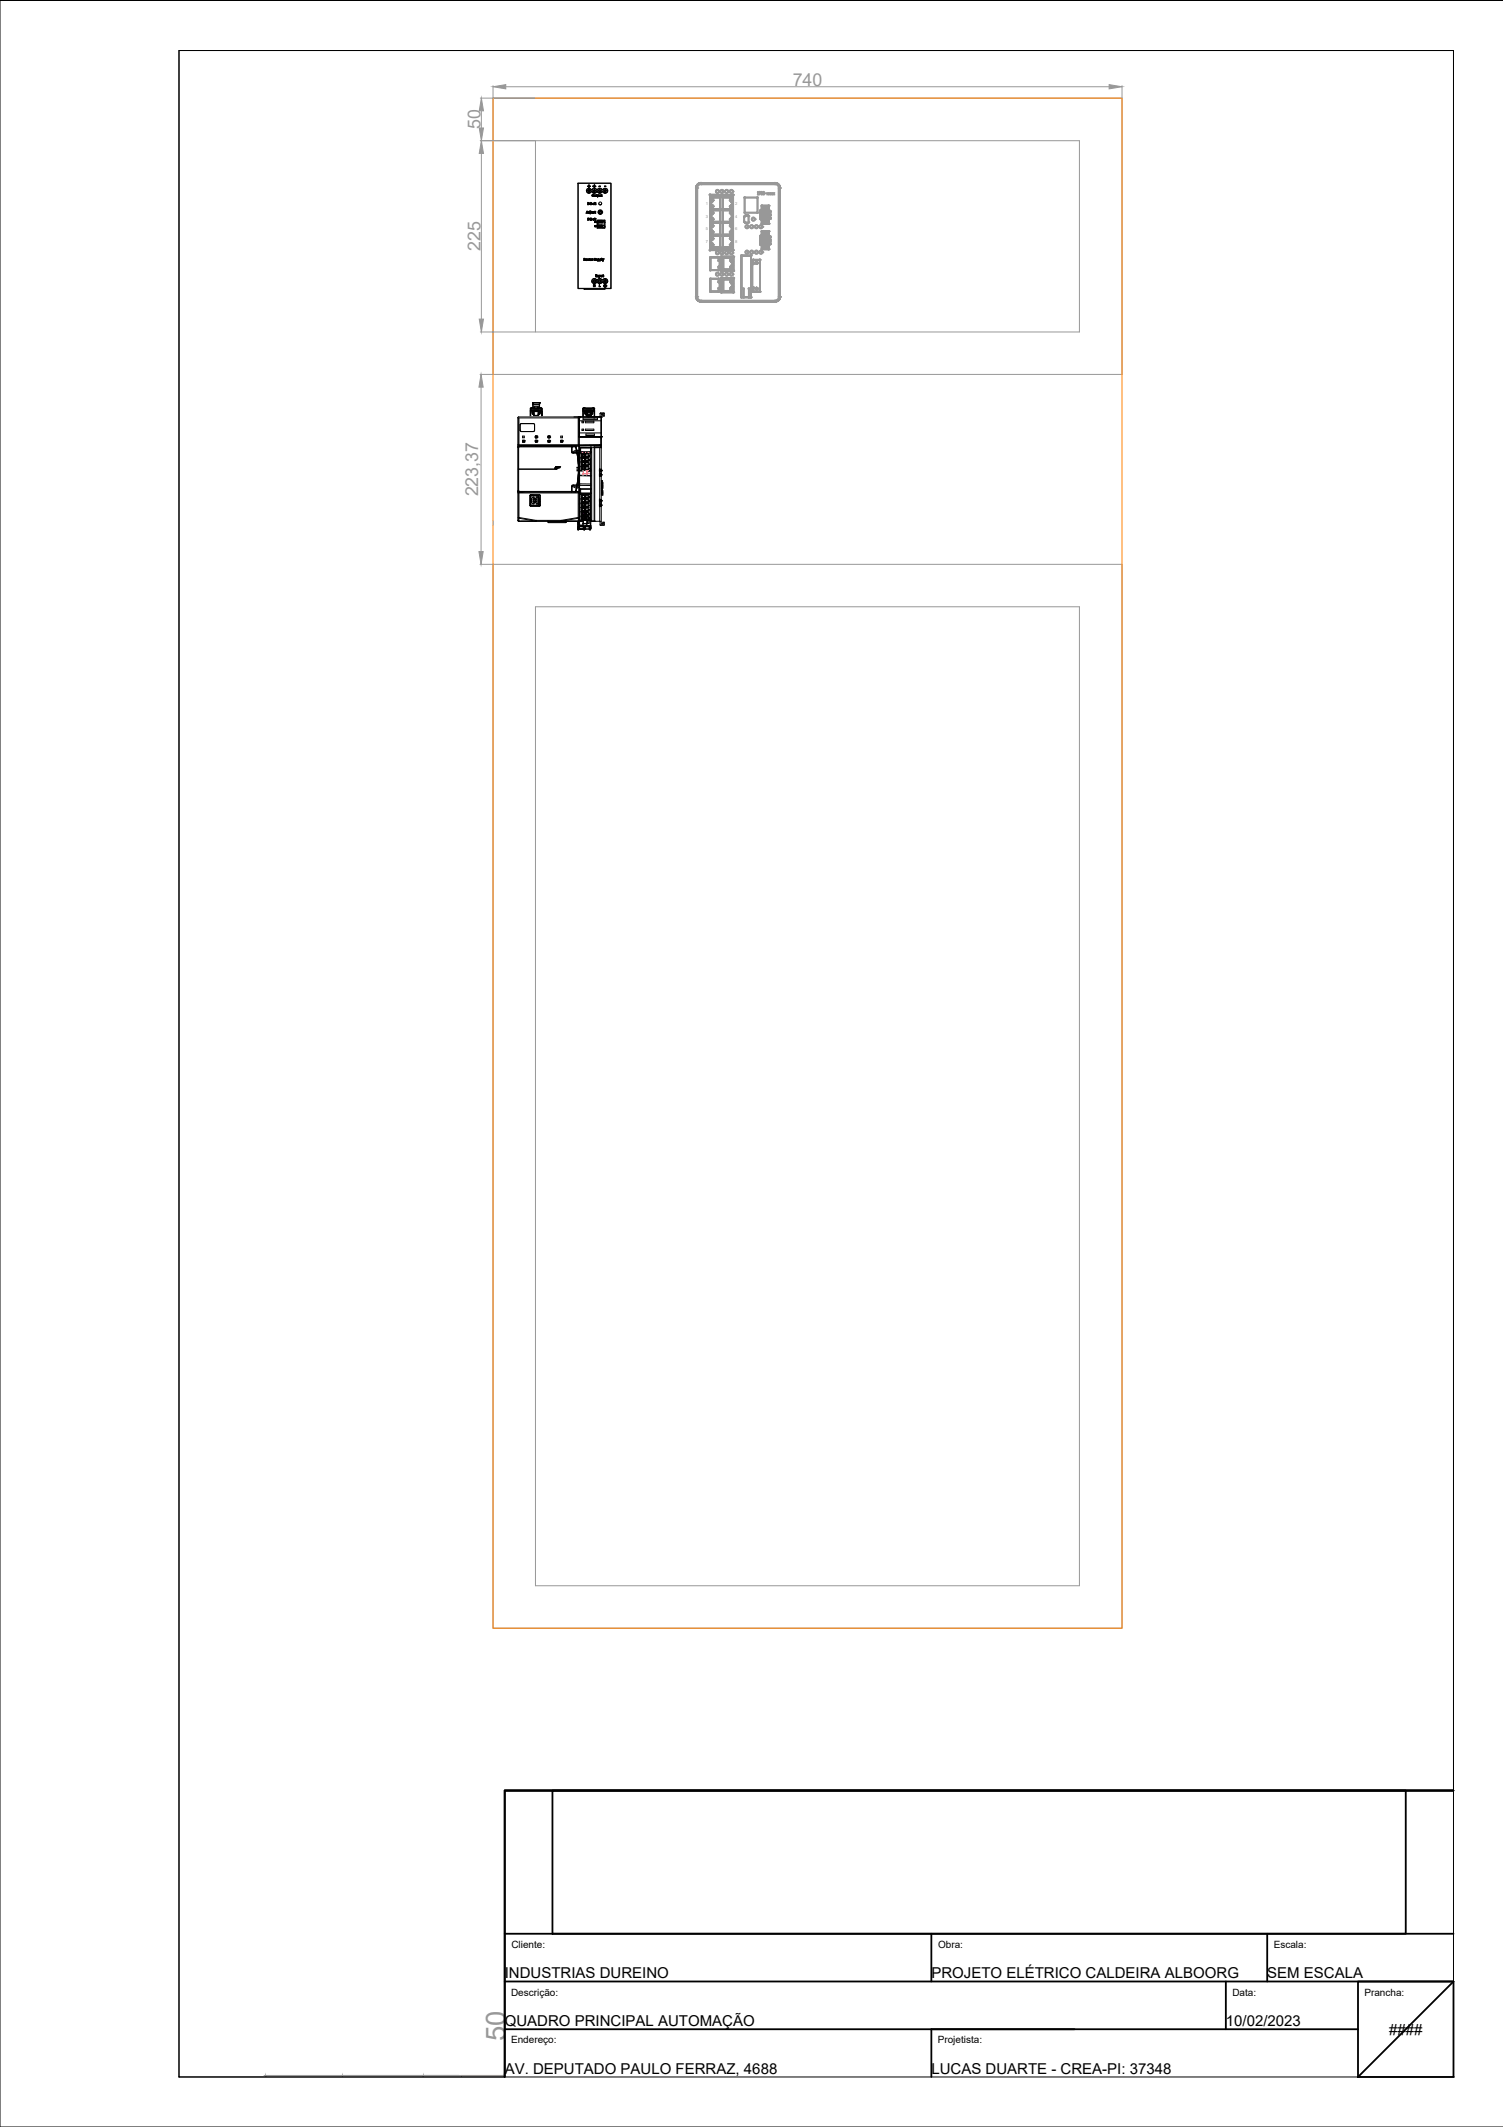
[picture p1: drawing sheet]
<svg xmlns="http://www.w3.org/2000/svg" width="210mm" height="297mm" viewBox="0 0 210 297" stroke-linecap="round" stroke-linejoin="round" font-family="sans-serif">
<defs><g id="words">
<text font-size="3.8" fill="#989898" x="70.6" y="285.1" transform="rotate(-90 70.6 285.1)">50</text>
<g font-size="2.5" fill="#989898">
<text x="110.7" y="12">740</text>
<text x="67.1" y="18" transform="rotate(-90 67.1 18)">50</text>
<text x="67.1" y="35.1" transform="rotate(-90 67.1 35.1)">225</text>
<text x="66.8" y="69.3" transform="rotate(-90 66.8 69.3)">223,37</text>
</g>
<g font-size="2.1">
<text x="70.5" y="276.3">INDUSTRIAS DUREINO</text>
<text x="130.1" y="276.3">PROJETO ELÉTRICO CALDEIRA ALBOORG</text>
<text x="177" y="276.3">SEM ESCALA</text>
<text x="70.5" y="282.9">QUADRO PRINCIPAL AUTOMAÇÃO</text>
<text x="171.2" y="282.9">10/02/2023</text>
<text x="194" y="284.1">####</text>
<text x="70.5" y="289.6">AV. DEPUTADO PAULO FERRAZ, 4688</text>
<text x="130.1" y="289.6">LUCAS DUARTE - CREA-PI: 37348</text>
</g>
<g font-size="1.4">
<text x="71.4" y="272.1">Cliente:</text>
<text x="131" y="272.1">Obra:</text>
<text x="177.9" y="272">Escala:</text>
<text x="71.4" y="278.7">Descrição:</text>
<text x="172.1" y="278.7">Data:</text>
<text x="190.5" y="278.7">Prancha:</text>
<text x="71.4" y="285.4">Endereço:</text>
<text x="131" y="285.4">Projetista:</text>
</g>
<g font-size=".6" fill="#989898">
<text x="98.6" y="28.6">1</text>
<text x="102.7" y="28.6">2</text>
<text x="98.6" y="30.4">3</text>
<text x="98.6" y="32.2">5</text>
<text x="98.6" y="34">7</text>
<text x="102.7" y="30.4">4</text>
<text x="102.7" y="32.2">6</text>
<text x="102.7" y="34">8</text>
</g>
</g></defs>
<!-- layer: Sichtbar (ISO) -->
<g fill="none" stroke="#000" stroke-width=".14">
<path d="M80.7 25.6h4.6v14.7h-4.6zM80.8 25.6h4.5v14.7h-4.5zM81.5 36.1h.2l-.1 .3h-.1zM81.5 36.4h.1M81.6 36.1l.1 .1M81.6 36.1v.1zM81.7 36.2l-.1 .1M81.8 36.3l.1 .1 .1-.1-.2 .1zM81.8 36.3l.1-.2 .1 .2M81.9 29.8h.2M81.9 29.8l.1-.3 .1 .3M81.9 36.3h.1"/>
<path d="M81.9 36.2h.1M81.9 29.8h.1M81.9 26.6a.4 .4 0 0 0 .3 .4 .4 .4 0 0 0 .5-.3 .36 .36 0 0 0 .3 .3 .36 .36 0 0 0 .3-.3h.1a.41 .41 0 0 0 .4 .3 .41 .41 0 0 0 .4-.3 .37 .37 0 0 0 .4 .3 .37 .37 0 0 0 .3-.4M82 29.7h.1M82 29.6h.1M82 26.4l.3-.1 .3 .2a.41 .41 0 0 1 .4-.2 .41 .41 0 0 1 .3 .2h.1a.4 .4 0 0 1 .4-.2 .4 .4 0 0 1 .4 .2 .37 .37 0 0 1 .5-.2 .37 .37 0 0 1 0 .6 .37 .37 0 0 1-.5-.2 .41 .41 0 0 1-.4 .3 .41 .41 0 0 1-.4-.3h-.1a.41 .41 0 0 1-.3 .3 .41 .41 0 0 1-.4-.3 .36 .36 0 0 1-.5 .2 .36 .36 0 0 1-.1-.5zM82 36.1l.1 .2 .1-.2 .1 .2 .1-.2-.1 .3-.1-.2-.1 .2zM82 26h.2v-.2h.1v.2h.2h-.2v.2h-.1v-.2h-.2zM82 26h.2M82.1 28.3a.17 .17 0 0 1 .2 .1 .17 .17 0 0 1-.1 .2h-.1zM82.1 30.4a.17 .17 0 0 1 .2 .1 .17 .17 0 0 1 0 .2h-.2zM82.1 29.8h.1"/>
<path d="M82.1 36.4h.1M82.1 28.3l.2 .1M82.1 28.3l.2 .1-.1 .1zM82.1 29.7l.2 .1zM82.1 29.7l.3-.3v.4M82.1 30.5l.2 .1M82.1 30.5l.1 .2zM82.2 26.4h.1v.2h.2v.1h-.2v.2h-.1v-.2h-.2v-.1h.2zM82.2 26.2h.1M82.2 36.4h.1M82.3 28.6h-.2M82.3 29.6h.1"/>
<path d="M82.3 30.7h-.2M82.3 29.7l.1 .1h-.1M82.3 29.6v.1v-.1h-.1M82.3 26h.2M82.4 29.5h.1l-.1 .4zM82.4 36.3l.1 .1M82.4 29.6h.1M82.4 36.2h.2v.1h-.1l.1 .1h-.2zM82.4 28.4l.1-.1-.1 .2h.2v.1M82.4 29.4l.1 .1zM82.4 30.6l.1-.1v.2h.1M82.4 29.5h.1"/>
<path d="M82.5 28.3l.1 .1zM82.5 30.5h.1zM82.5 36.2h.1M82.5 36.3h.1M82.5 28.6h.1M82.5 30.7h.1M82.5 29.8l-.1 .1M82.6 28.6h.1M82.6 29.7h.1M82.6 29.5h.1v.2l.1-.2v.3l-.2-.1zM82.6 30.7h.1M82.6 28.4v-.1a.16 .16 0 0 0-.2 .1 .16 .16 0 0 0 .1 .2l-.1-.2"/>
<path d="M82.6 30.5a.15 .15 0 0 0-.2 0 .15 .15 0 0 0 .1 .2l-.1-.1M82.6 36.4h-.1M82.6 39.3a.36 .36 0 0 0 .3 .3 .36 .36 0 0 0 .4-.2h.1a.4 .4 0 0 0 .4 .2 .4 .4 0 0 0 .4-.2 .37 .37 0 0 0 .4 .2 .37 .37 0 0 0 .3-.3M82.7 27.3l.1 .1 .2-.1M82.7 27.3l.1-.2 .2 .2M82.7 36.2h.1h-.1v.2M82.7 39l.4-.1 .3 .2a.41 .41 0 0 1 .4-.2 .41 .41 0 0 1 .4 .2 .37 .37 0 0 1 .5-.2 .37 .37 0 0 1 0 .6 .37 .37 0 0 1-.5-.1 .41 .41 0 0 1-.4 .2 .41 .41 0 0 1-.4-.2h-.1a.36 .36 0 0 1-.5 .1 .36 .36 0 0 1-.1-.5zM82.7 29.8h.1M82.8 27.2h.1M82.8 27.2h.1v.2h-.1zM82.8 28.5l.1 .1 .1-.1-.1 .1zM82.8 28.5l.1-.2 .1 .2"/>
<path d="M82.8 30.6l.1 .1 .1-.1v.1zM82.8 30.6l.1-.1 .1 .1M82.8 26h.2v-.2l.2 .2M82.8 36.2v-.1h-.1v.3M82.8 28.5h.1M82.8 29.7h.2M82.8 29.6l.2 .1M82.8 30.6h.1M82.8 28.4h.1M82.8 29.6h.2h-.1l.1 .1v.1l-.2-.1h.2zM82.9 28.4h.1M82.9 30.6h.1"/>
<path d="M82.9 39.7l.2 .2v-.2v.3l-.2-.2v.2zM82.9 29.6h.1M82.9 39.8l.2 .2M83 36.2l.1 .1-.1-.2 .2 .1M83 26.4h.1v.2h.1v.1h-.1v.2h-.1v-.2h-.2v-.1h.2zM83 39h.1v.2h.1v.1h-.1v.2h-.1v-.2h-.2v-.1h.2zM83 26h-.2h.2v.2M83 27.4h.1l-.1-.2 .1 .2 .1-.2v.2M83 28.3l.1 .1 .1-.1v.2v.1l-.1-.1-.1 .1zM83 31.5l.1 .2 .1-.1M83 30.4l.1 .2 .1-.1v.1v.1l-.1-.1-.1 .1zM83 30.9l.1 .2h-.1z"/>
<path d="M83 36.2l.2 .1M83 36.1h.1M83 28.6h.1M83 29.6h.1M83 30.7h.1M83 30.9h.1M83 31.1h.1M83.1 26h.1h-.1v.2h-.1h.1M83.1 29.7l.1 .1M83.1 29.5h.1l-.1 .1 .1 .2-.1-.1zM83.1 31.5l-.1 .2h.1h-.1M83.1 36.4l.1-.1z"/>
<path d="M83.1 36.1l.1 .1zM83.1 28.5l.1 .1M83.1 30.7h.1M83.1 36.3l-.1 .1M83.1 29.6h.1M83.1 27.4h.1M83.1 31l.1-.1 .1 .1M83.1 31h.2M83.2 31.5v.1M83.2 36.2h.1M83.2 38.4h.1M83.2 31.7h.1"/>
<path d="M83.2 31.5h.1M83.2 31.6h.1M83.2 38.4v.3h.1h-.1M83.2 30.9v.1M83.2 36.3l.1 .1-.1-.3 .1 .2 .1-.2v.3M83.2 31.1h.1M83.2 27.2l.1-.1 .1 .1M83.2 28.3v.2M83.2 30.5v.1M83.3 27.2l.1 .2h-.1M83.3 38.4v.3M83.3 27.2l.1 .2"/>
<path d="M83.4 27.4h.1M83.4 36.4h-.1h.1M83.4 30.7h1.1v1.1h-1.1zM83.4 31.8h1.1M83.4 38.7v-.3h.2v.3M83.4 30.9h.2zM83.4 30.8h.2v.3h-.2zM83.4 31.5h.2zM83.4 31.1v.6h.2v-.2M83.4 31.8h.1M83.5 38.5v.2M83.5 27.4h.1l.1-.1-.2 .2"/>
<path d="M83.5 27.3v.1l.1-.1M83.5 27.3h.1M83.5 38.5v.2h.1h-.1M83.5 29.6a.31 .31 0 0 0 .3 .3 .31 .31 0 0 0 .3-.3M83.5 27.2l.1 .1zM83.6 36.4l.1-.1-.2 .2h.1M83.6 36.2v.1M83.6 36.2h.1M83.6 31.7v.1h-.2v-.1M83.6 30.8h.5v1h.4v-1h-.4M83.6 31.1v.4M83.6 31.8h.5"/>
<path d="M83.6 36.2v.1zM83.6 29.7l.4-.2zM83.6 29.6v.1M83.6 28.4a.2 .2 0 0 0 .2 .2 .2 .2 0 0 0 .2-.2M83.6 29.5v.1M83.7 26h.2h-.2zM83.7 27.3l-.1-.1h-.2v.3M83.7 29.7l.2 .1 .1-.3-.3 .3M83.7 26h.2M83.7 39.7v.3h.2h-.2zM83.7 31l.3 .1M83.7 30.9h.3v.1"/>
<path d="M83.7 30.9h.3M83.7 31.6l.3 .1M83.7 31.5h.3v.1M83.7 31.5h.3M83.7 27.4h.1M83.7 27.2l.1 .2 .1-.2v.2h-.2zM83.7 26.4h.1v.2h.2v.1h-.2v.2h-.1v-.2h-.2v-.1h.2zM83.7 39h.1v.2h.2v.1h-.2v.2h-.1v-.2h-.2v-.1h.2zM83.7 38.6l.2-.1-.2 .2M83.7 38.5v.1l.1-.1M83.7 38.5h.1M83.7 36.3l-.1-.2h-.1v.4"/>
<path d="M83.8 38.5h.1M83.8 36.5h.1M83.8 36.2l.1 .1M83.8 36.2l.1 .1h-.1zM83.8 27.4h.1M83.9 38.5l-.1-.1h-.1v.3M83.9 38.6h.2M83.9 38.4h.1v.2l.1-.2v.3l-.2-.1zM83.9 27.2h.1M84 36.3l-.2 .1M84 36.3l-.2-.2v.4M84 36.3l-.2 .2"/>
<path d="M84 27.4h.1M84 27.1l.1 .1v.2h-.1zM84 30.9l-.3-.1v.3h.3h-.3M84 31.4v.3h-.3v-.3l.3 .1M84 30.8v.3h-.3v-.3h.3M84 31.4h-.3v.3h.3h-.3M84 36.4v-.3l.1 .3M84 27.2h.1M84.1 29.6l-.1 .1M84.1 29.6a.23 .23 0 0 0-.3-.2 .23 .23 0 0 0-.2 .3M84.1 29.6h.1M84.1 38.7h.1"/>
<path d="M84.1 31l.1-.1a.13 .13 0 0 0-.1 .1 .13 .13 0 0 0 .1 .1h.1a.13 .13 0 0 0 .1-.1 .13 .13 0 0 0-.1-.1l.1 .1M84.1 31.6l.1-.1a.13 .13 0 0 0-.1 .1 .13 .13 0 0 0 .1 .1h.1a.13 .13 0 0 0 .1-.1 .13 .13 0 0 0-.1-.1l.1 .1M84.1 36.1l.1 .2 .1-.2M84.2 38.5h.1M84.2 38.6l.1 .1M84.2 38.4h.1v.3l-.1-.1zM84.2 36.4l-.1-.3 .1 .4M84.3 38.5h.1M84.3 30.9h-.1h.1M84.3 31.5h-.1h.1M84.3 39.9a.18 .18 0 0 0 .2 .2 .18 .18 0 0 0 .2-.2M84.3 39.9l.2-.1a.16 .16 0 0 0-.2 .1 .18 .18 0 0 0 .3 .2 .16 .16 0 0 0 0-.3l.1 .1"/>
<path d="M84.3 36.1l-.1 .4 .1-.4M84.3 39.9h.1M84.4 39.9h.2h-.1v-.1v.1h-.1h.2M84.4 26h.2h-.2zM84.4 26h.2M84.4 40h.2M84.5 26.4h.1v.2h.1v.1h-.1v.2h-.1v-.2h-.2v-.1h.2zM84.5 39h.1v.2h.1v.1h-.1v.2h-.1v-.2h-.2v-.1h.2zM84.5 31.8h.1M84.5 31.5h.1M84.5 31h.1M84.5 31.7h.1"/>
<path d="M84.5 31.1h.1M84.7 39.9h.1M81.6 40.3v.1h2.9v-.1M82.9 40h.1M83.7 40h.2M84.5 40.1h.1"/>
<circle cx="82.3" cy="26.6" r=".3"/>
<circle cx="83" cy="39.2" r=".3"/>
<circle cx="83" cy="26.6" r=".3"/>
<circle cx="83.8" cy="26.6" r=".3"/>
<circle cx="83.8" cy="39.2" r=".3"/>
<circle cx="83.8" cy="28.4" r=".2"/>
<circle cx="83.8" cy="29.6" r=".22"/>
<circle cx="83.8" cy="29.6" r=".31"/>
<circle cx="84.5" cy="39.9" r=".19"/>
<circle cx="84.5" cy="26.6" r=".3"/>
<circle cx="84.5" cy="39.2" r=".3"/>
</g>
<!-- layer: CANALETA -->
<g fill="none" stroke="#000" stroke-width=".14">
<path d="M72.3 58.3v4.1M72.3 58.3l.1 .1M72.4 58.4v3.7M72.4 58.4h8.5M72.5 58.2l-.2 .1M72.5 58.2h.1M72.5 58.2h11.4M72.5 58.2v4.1M72.5 58.2l-.1 .2M72.6 59.3v.8M72.8 59.1l-.2 .2v.8l.2 .2M72.8 59.2h1.7"/>
<path d="M72.8 59.1h1.7M72.8 59.1l-.2 .2M74.1 57.1h.1M74.1 57.4v.8v-.8M74.1 57.1v.3M74.1 57.4h.2M74.1 57.2l.1 .1M74.1 57.1l.1-.1v.1M74.1 57.1v.1M74.1 57.2h1.6M74.2 57.3l-.1 .9M74.2 57.3h1.4"/>
<path d="M74.2 57.3h.1M74.2 57.1v.2M74.2 57.3h1.3M74.2 57.1l.7 .1 .7-.1M74.2 56.9l-.1 .2M74.2 56.9l.2 .1M74.2 56.9v.1M74.3 57.3h.1M74.3 57.7l.1 .2M74.3 57.3v.4M74.3 57.7h.1M74.3 57.3l.1 .1"/>
<path d="M74.3 57.4h.1M74.3 57.4h.1v.5M74.3 57.7l.1 .1h.2M74.3 57.4v.3M74.4 56.3h.1M74.4 56.3v.7M74.4 56.3v.2h1v-.2M74.4 57.9h.2M74.4 56.5h1M74.4 57h.9M74.4 56.2v.1M74.4 56.2h.1"/>
<path d="M74.4 56.2h.9h-.9M74.4 56.2v.8M74.4 56.2h.9M74.5 56.2h-.1M74.5 56.2l-.1 .1M74.5 59.1l.2 .2M74.5 58l.1 .1M74.5 57.5v.5M74.5 58h.1M74.6 57.5h.1M74.6 56.8v.1M74.6 58v.1h.5l.1-.1"/>
<path d="M74.6 57.5h-.1M74.6 57.9v.1M74.6 56.8v.2M74.6 56.8h.6M74.6 57.5h.6M74.6 57.5v.5M74.6 56.9v.1M74.6 56.9h.1M74.6 58v.1M74.6 58.1h.5M74.6 58h.5M74.6 56.9h.5"/>
<path d="M74.7 59.3v.8v-.8M75.1 56.9v.1M75.1 56.9h.1M75.1 58v.1M75.2 57.5h-.6h.6M75.2 56.8l-.1 .1M75.2 57.8h.2M75.2 57.5h.1M75.2 57.9l-.1 .1M75.2 56.8v.2M75.2 57.5v.5M75.2 58h.1"/>
<path d="M75.2 57.5v.3M75.2 57.8l.2 .1M75.2 58l-.1 .1M75.3 56.2h.1M75.3 56.2l.1 .1M75.3 56.2v.8M75.3 57.4h.1M75.3 57.4l.1 .4M75.3 57.3v.1M75.4 56.2v.1M75.4 56.3h.1M75.4 56.3v.7"/>
<path d="M75.4 57.8v.1M75.4 57.4h.1M75.4 57.7v.1M75.4 57.4v.3M75.4 57.4h.3M75.4 57.7h.1M75.5 57.3h.1M75.5 57.7l-.1 .2M75.5 57.3v.4M75.5 57.3l-.1 .1M75.5 56.9l.2 .2M75.5 57.1v-.1l.2 .1"/>
<path d="M75.5 57.1v.2M75.5 57.1h.2M75.5 56.9l-.2 .1M75.5 56.9l-.6 .2-.7-.1M75.6 57.3v.9M75.7 57.2l-.1 .1M75.7 57.2l-.2 .1M75.7 57.1v.1M75.7 57.4v.8v-.8M75.7 57.1v.3M75.7 57.1h.1M80.8 58.2h.1"/>
<path d="M80.8 58.2l.1 .2M80.8 58.2v3.9h-8.4M80.9 58.4h.1M80.9 58.3h.1M80.9 58.3v2.7M80.9 58.8h3.1M80.9 58.2v2.8M80.9 58.3h3.1M80.9 58.2h.1M80.9 58.2v.1M80.9 58.2h-8.4M81.3 58.8h.2v.2h-.2z"/>
<path d="M81.3 59.9h.2v.2h-.2zM81.4 57.1h.1M81.4 57.4h.3M81.4 57.1v1.1M81.4 57.2l.1 .1M81.4 57.2l.1 .1h1.4M81.4 57.1l.2-.1-.1 .1M81.4 58.4h2v.2h-2zM81.4 57.2h1.6M81.5 57.3v.9M81.5 57.1v.2M81.5 57.3h1.4"/>
<path d="M81.5 57.1l.7 .1 .7-.1M81.6 56.9l-.2 .2M81.6 56.9l.1 .1M81.6 56.9v.1M81.6 57l.6 .1 .7-.1M81.6 57.3h.1M81.6 57.7l.1 .2M81.6 57.3v.4M81.6 57.7h.1M81.7 57.3v.1M81.7 57.7v.1h.2M81.7 57.4v.3"/>
<path d="M81.7 57.4v.5M81.7 58.8h1.2v.2h-1.2zM81.7 59.9h1.2v.2h-1.2zM81.7 57.9h.2M81.8 57h.9M81.9 58l.1 .1M81.9 57.5v.5M81.9 58h.1M81.9 57.5v.4v-.3M81.9 57.5h.1M81.9 57.6l.1 .1M81.9 57.9l.1 .1"/>
<path d="M81.9 57.6h.6M81.9 57.6h.1M82 58h.1M82 57.7v.3M82 58h.5M82 57.9h.5M82 57.6v.2M82 57.9v.2M82 58.1h.5M82 58l.5 .1M82 57.8h.4M82 57.6h.5"/>
<path d="M82 57.6h.1M82 57.7h.1M82 57.8h.1M82 57.8v.1M82.1 58.2h.1M82.4 57.8h.1M82.4 57.9v.1M82.5 57.6v.1M82.5 58v.1M82.5 57.7l-.1 .1M82.5 57.7h.1M82.5 57.6h.1"/>
<path d="M82.5 57.8h.1M82.5 58h.1M82.5 57.5h.1M82.5 57.7v.3M82.5 57.5v.4v-.3M82.5 57.5h-.6M82.5 57.9v.1M82.5 57.5v.3M82.5 57.9h.2M82.5 57.8v.1M82.6 58l-.1 .1M82.6 57.8v.2"/>
<path d="M82.6 57.8h.1M82.6 57.5v.3M82.7 57.4h.1M82.7 57.4v.4M82.7 57.3v.1M82.7 57.8v.1M82.7 57.7v.1M82.7 57.4h.3M82.7 57.4v.3M82.7 57.7h.1M82.8 57.3h.1M82.8 57.7l-.1 .2"/>
<path d="M82.8 57.3v.4M82.8 57.3v.1M82.9 56.9l-1.1 .1M82.9 56.9l.1 .2v.3M82.9 57.1v-.1l.1 .1M82.9 57.1v.2M82.9 57.1h.1M82.9 57.3h.1M82.9 56.9v.1M82.9 57.3l.1 .9M83 58.4v.1M83 57.2l-.1 .1"/>
<path d="M83 57.4v.8v-.8M83.1 57.1h-.1M83.7 58.2h.1M83.9 58.2h.1M83.9 58.2v2.8M83.9 58.3h.1M83.9 58.2l.1 .1M84 58.2h.1M84 58.3h.1M84 57.9v7.8M84.2 57.8l-.2 .1M84.2 57.8v.3"/>
<path d="M84.2 57.9v.2M84.2 58h.2M84.3 57.7h-.5M84.3 57.7h.1M84.4 57.7h-.6l-.1 .5M84.4 57.7v.4h-.2M72.3 68.5v.1M72.3 62.4v.1M72.3 68.5h.1M72.3 62.5h.1M72.3 72.7l.2 .1M72.3 68.5l.1 .1-.1-.1"/>
<path d="M72.3 72.7l.1 .1h8.4M72.3 62.5v6M72.3 68.6v4.1M72.3 68.6h.1M72.3 62.4h.1M72.4 68.6v.1M72.4 68.7h.1M72.4 72.7l.1 .1M72.4 62.1l.1 .1M72.4 72.3l.1 .1M72.4 72.3l-.1 .4 .2 .1M72.4 62.1l.1 .2"/>
<path d="M72.4 72.3l2.5 .4M72.4 68.8v3.5M72.4 68.8h8.5M72.4 65.5v3.2M72.4 65.5h.1M72.4 68.7v.1M72.4 68.7h8.4M72.4 65.5h5.3M72.4 62.4l-.1 .1M72.4 62.3l-.1 .1M72.5 68.7h.1M72.5 72.4l2.3 .4"/>
<path d="M72.5 72.4v.4h5.9M72.5 68.7v3.7M72.5 62.3h8.4M72.5 68.7l-.1 .1M72.6 62.2v.1M72.6 68.7h.1M72.6 62.2v.1zM72.6 68.7h.2M72.6 62.2h.2M72.6 60.1l.2 .1M72.8 68.7h.1M72.8 62.3v-.1v.1"/>
<path d="M72.8 62.2h.1M72.8 62.2v.1M72.8 60.3h1.7h-1.7M73 61.7h.1M73 61.5h.1M73 60.9h.2v.2h-.2zM73 61.5h.2v.2h-.2zM73 68.7h.1M73 62.2l.1 .1M73.1 62.3h.1M73.1 62.3h1.8M73.2 61.5h.1"/>
<path d="M73.2 61.7h.1M74 70.6l.1 .1M74 70.6h.1M74 69.2h.1M74 69.2v1.4M74 70.4h.1M74 69.2l.1 1.4M74.1 69.2h.1M74.1 70.4v.1M74.1 70.2h.1M74.1 70.1h.1M74.1 69.7h.1"/>
<path d="M74.1 70.6l1.1 .1M74.1 70.3h.1M74.1 70.5l.1 .1M74.1 70.6h1.1M74.1 69.2h1.1M74.1 69.2v1.4M74.1 69.1l-.1 .1M74.1 69.1v.1M74.2 69.2h-.1M74.3 70.2l.1 .1 .2 .1v-.2h.2l.1 .2h.2M74.4 69.1h.1M74.5 70.1h.1"/>
<path d="M74.5 69.7h.1M74.5 70h.1M74.5 69.8h.1M74.5 70v.1h.4v-.1h-.1M74.5 69.7v.1M74.5 69.7h.3M74.5 69.7v.4l.1-.4M74.6 69.7h.2M74.7 60.1l-.2 .1h.1l.1-.1M74.8 61.1h.1M74.8 61.7h.1M74.8 61.5h.1"/>
<path d="M74.8 60.9h.1M74.8 60.9h.2v.2h-.2zM74.8 61.5h.2v.2h-.2zM74.8 70.1h.1M74.8 69.7v.4v-.4M74.8 69.7h.1M74.8 70h.1M74.8 69.7h.1v.1h-.1M74.8 69.8h.1M74.9 72.8h-2.4M74.9 72.7h3.5M74.9 69.7h.1"/>
<path d="M74.9 69.8h.1M74.9 70h.1M74.9 70.1h.1M74.9 72.7v.1M74.9 62.3h.1M74.9 70.4h.2M75 62.3h.1M75 60.9h.1M75 61.5h.1M75 61.7h.1M75 61.1h.1M75 62.3h-.1"/>
<path d="M75 62.2v.1M75.1 69.4h-.2l-.1 .2h-.2v-.2h-.2l-.1 .2v.6M75.1 69.4h-.2M75.1 69.4v1M75.2 62.3h.1M75.2 69.2v1.4M75.2 70.6h.1M75.2 69.2h-1.1v1.4M75.2 69.2h.1M75.3 70.4h.1M75.3 69.1h-1.2l1.3 .1M75.3 70h.1"/>
<path d="M75.3 70.7h-1.2h1.2M75.3 69.7h.1M75.3 69.5h.1M75.3 69.4h.1M75.3 69.2h-.1M75.3 62.3h.1M75.3 69.1v1.6M75.3 69.1l.2 .1M75.3 70.2l.1 .1M75.4 70h.1M75.4 69.2h.1M75.4 69.1v1.5v-.1"/>
<path d="M75.4 62.3h.1M75.4 70.1h-.1M75.4 69.8h-.1M75.4 69.7h.1M75.4 62.3h5.5M75.5 70.6l-.2 .1M75.5 70.6h-.2M75.5 69.2v1.4M75.5 62.3h.1M75.5 62.3h-.1M76.5 72.8h.1M76.5 61.1h.1"/>
<path d="M76.5 61.7h.1M76.5 61.5h.1M76.5 60.9h.1M76.5 72.8h2.6v.1h-2.6zM76.5 60.9h.3v.2h-.3zM76.5 61.5h.3v.2h-.3zM76.6 61.1h.1M76.6 61.7h.1M76.6 61.5h.1M76.6 60.9h.1M76.6 60.9h-.1M76.6 61.5h-.1"/>
<path d="M76.6 72.9v.1M76.6 72.8v.2h2.4v-.2M76.7 72.8h.1M76.7 60.9h.1M76.7 61.5h.1M76.7 61.7h.1M76.7 61.1h.1M76.8 60.9h.1M76.8 61.5h.1M76.8 61.7h.1M76.8 61.1h.1M76.8 61.1h-.1"/>
<path d="M76.8 61.7h-.1M77.5 65.4v-.1v.1M77.5 65.4h.1M77.5 65.3h.1M77.5 65.3h.2M77.6 65.2h.1M77.6 65.3h.1M77.7 65.2h.1M77.7 65.5h.1M77.7 65.2h-.1v.1M77.7 65.2h.2M77.7 65.3h.1"/>
<path d="M77.7 65.4h-.2h.2M77.7 65.4h.1M77.8 65.3l-.1-.1 .1 .1M77.8 65.3h.1M77.8 65.3h.1l-.2 .1M77.9 65.3h.1M77.9 65.2h-.2h.2M77.9 65.2h-.2h-.1v.1M77.9 65.3l.4-.1-.2 .2h-.2zM77.9 65.2h.1M77.9 65.2h.2M78 65.2h.1"/>
<path d="M78.1 65.2h.1M78.1 65.2h-.1M78.2 65.2h.1M78.2 65.2h-.2M78.3 61.7h.1M78.3 61.5h.1M78.3 61.5h.2v.2h-.2zM78.3 60.9h.2v.2h-.2zM78.4 72.8h.1M78.4 72.7v.1M78.5 61.5h.1M78.5 61.7h.1"/>
<path d="M78.9 72.8h.1M79.1 72.9l-.1 .1M79.1 72.8h.1M79.8 67.9v.8l.1-.1M79.8 63.1l.1 .2h.2M79.8 67.9h.1v.7h.5M79.8 63.1h.1M79.8 62.3v.8M79.8 62.3h-7.4v3.2M79.8 62.3l.1 .1h-7.6M79.8 62.3h.5M79.9 68.6h-7.6"/>
<path d="M79.9 63.1l.2 .1M80.1 67.8l-.2 .1 .6 .3M80.1 67.7l-.2 .1-.1 .1M80.1 67.8h.8M80.1 67.7h.5M80.1 63.3h.5M80.1 63.2h.5M80.1 63.2v.1M80.1 67.7v.1M80.1 67.8l.4 .3M80.3 62.3h.1M80.3 62.3l.1 .1"/>
<path d="M80.3 68.7h.1M80.4 62.3h.1M80.4 62.3v.1M80.4 68.7h-.1M80.4 62.4h.1M80.4 62.4l.1 .4M80.4 68.7h.5h-.1M80.4 62.4h-.5v.7M80.4 68.6v.1M80.4 68.6h.1M80.4 68.5h.1M80.4 62.5h.1"/>
<path d="M80.5 68.2l-.1 .4M80.5 62.8h.1M80.5 68.2h.1M80.5 62.8v.2M80.5 62.8l-.6 .3M80.5 62.8l.1 .4M80.5 63h.1M80.5 68.1v.1M80.5 62.9l-.5 .3M80.5 68v.1M80.6 68h.1M80.6 68l-.1 .1"/>
<path d="M80.6 67.8h.1M80.6 68h.3M80.6 63.2h.1M80.6 67.9v.1M80.6 63.2v.1M80.6 63.3l.2 1.9-.2 2.5M80.6 63v.2M80.6 62.9h-.1M80.6 67.8l-.1 .2M80.6 67.7h.1M80.6 63.3h.1M80.6 63.2l.1 .1"/>
<path d="M80.6 67.7v.1M80.6 67.8v.2M80.6 63.3a12.3 12.3 0 0 1 0 4.3M80.6 72.8l.1 .1M80.7 72.9v1M80.7 73.9v.1M80.7 72.8h.1M80.7 72.8v.8M80.7 72.8v.1M80.7 73.6h.1M80.7 67.7h.2M80.7 63.3h.2"/>
<path d="M80.7 73.6v.3M80.7 63.3v.9M80.7 66.8v.9M80.7 73.6v.4M80.7 67.7h-.1M80.7 67.7h.1M80.8 68.7h.1M80.8 72.3h.1l-.1 .1M80.8 72.3l-2.4 .4M80.8 72.3v.1M80.8 68.7v3.6M80.8 68.7l.1 .1-.1-.1"/>
<path d="M80.8 72.8h-2.4h2.4M80.8 72.4l-2.4 .4M80.8 67.7h.1M80.8 63.3v1.5M80.8 66.3v1.4M80.8 72.4v.4M80.8 67.7l-.2 .1M80.8 72.8h.1M80.8 63.3h-.1M80.8 73.6h.1M80.8 73.6v.4M80.8 73.3l.1 .2"/>
<path d="M80.8 73.9l-.1 .1M80.8 73.6v.3v-.3M80.8 73.9h.1M80.9 67.7h.1M80.9 67.8h.1M80.9 62.2h.1M80.9 73.9h.5h-.5M80.9 61v-2.6v3.8M80.9 62.1v.1M80.9 73.9h-.1M80.9 72.7l-.1 .1M80.9 62.2h-.1"/>
<path d="M80.9 62.1h3.1h-.1M80.9 62.2l-.1-.1 .1 .2M80.9 61v.1M80.9 61h.1M80.9 63.1h-.3l.2 .2M80.9 63.2l-.1 .1M80.9 62.9h-.3v.2M80.9 61.1v1M80.9 62.2v10.5M80.9 61.1h3M80.9 61h3M80.9 63.2v.1"/>
<path d="M80.9 62.2v11.1l-.1-.5M80.9 72.8h.1M80.9 73.9h.1M80.9 61h3.1M80.9 73.3h.1M80.9 72.5h.1M80.9 66.3h.1M80.9 65.5h.1M80.9 62.6h.1M80.9 67.5v.1M80.9 66.4l1.6 .1M80.9 72.8h-.1"/>
<path d="M80.9 73.6h.5M80.9 73.5l.5 .1M80.9 72.8h.5M80.9 70.3h.1M80.9 70.4h.1M80.9 65.8h.5M80.9 65.6h.1M80.9 64.3h.1M80.9 65.1h.1M80.9 64.2h.1M80.9 64.1h.1M80.9 62.2h3"/>
<path d="M80.9 62.5h.1M80.9 62.6v1.5M80.9 73.5v.1M80.9 60.5h3.1M80.9 73.6v.3M80.9 73.5l-.1 .1M80.9 72.7h.1M80.9 69h.7M80.9 63.2h.7M80.9 61h3h-1.8M80.9 72.6l.1 .2M80.9 72.7h1.6"/>
<path d="M80.9 63.2v4.4M80.9 69v3.7M80.9 65.7h.1M80.9 66.4h1.6M80.9 72.8v.7h.8M80.9 69h1.5M80.9 67.8l.1 .6M80.9 67.8h1.6M80.9 67.6h1.6M80.9 65.7h1.5M80.9 65.7h.5M80.9 63.2h1.5"/>
<path d="M80.9 62.2l.1 .4M81 68.4l-.1 .1M81 62.2l-.1 .1M81 68.9l-.1 .1M81 62.2h.1M81 62.6l-.1 .6M81 67.6v.2M81 63.2v2.5M81 69v3.7M81 63.1l.1 .1M81 68.9h.1M81 68.3l-.1 .1"/>
<path d="M81 62.6v.5M81 68.3v.6M81 62.6h.1M81 68.3h.1M81.1 62.5l-.1 .1M81.1 68.2l-.1 .1M81.1 68.9h1.4v3.9M81.1 68.2h1.4M81.1 63.2h1.4M81.1 62.5h1.4M81.1 62.5v.1M81.1 68.2v.1"/>
<path d="M81.1 68.9h.1M81.1 63.2h.1M81.1 68.8h1.4M81.1 68.3h1.4M81.1 63.1h1.4M81.1 62.6h1.4M81.1 62.6v.5M81.1 68.3v.5M81.1 63.1h-.1M81.1 63.1v.1M81.1 68.8l-.1 .1M81.1 68.8v.1"/>
<path d="M81.1 72.1h.4h-.3M81.1 71.5h.4h-.3M81.1 70.9h.4h-.3M81.1 70.3h.4h-.3M81.1 69.7h.4h-.3M81.1 69.1h.4h-.3M81.1 65.1h.4h-.3M81.1 64.5h.4h-.3M81.1 63.9h.4h-.3M81.1 63.3h.4h-.3M81.1 72.1h.1M81.1 71.5h.1"/>
<path d="M81.1 70.9h.1M81.1 70.3h.1M81.1 69.7h.1M81.1 69.1h.1M81.1 65.1h.1M81.1 64.5h.1M81.1 63.9h.1M81.1 63.3h.1M81.1 72.1l.1 .5M81.1 71.5l.1 .5M81.1 70.9l.1 .5M81.1 70.3l.1 .5"/>
<path d="M81.1 69.7l.1 .5M81.1 69.1l.1 .5M81.1 65.1l.1 .5M81.1 64.5l.1 .5M81.1 63.9l.1 .5M81.1 63.3l.1 .5M81.1 62.2h.1M81.2 72.1h.1M81.2 71.5h.1M81.2 70.9h.1M81.2 70.3h.1M81.2 69.7h.1"/>
<path d="M81.2 69.1h.1M81.2 65.1v.1M81.2 64.5v.1M81.2 63.9v.1M81.2 63.3v.1M81.2 63.2h.1M81.2 72.6h.3v.1M81.2 72h.3M81.2 71.4h.3M81.2 70.8h.3M81.2 70.2h.3v.1M81.2 69.6h.3"/>
<path d="M81.2 65.6h.3M81.2 65h.3M81.2 64.4h.3M81.2 63.8h.3M81.2 62.2h.1M81.2 70.3l.4 .1M81.2 64.6h.4h-.3M81.2 72.1v.4h.4M81.2 72.1l.4 .1M81.2 71.5l.1 .1M81.2 69.1l.1 .1M81.2 65.2h.4"/>
<path d="M81.2 64.6l.1 .3h.3M81.2 64.3h.4M81.2 64h.4M81.2 63.4h.1M81.2 70.9l.1 .1M81.2 69.7l.1 .1M81.2 63.4v.3M81.2 64v.3M81.2 65.2v.3M81.2 69.1v.4M81.2 69.7v.4M81.2 70.3v.4"/>
<path d="M81.2 70.9v.4M81.2 71.5v.4M81.2 64.3v.1M81.2 70.1v.1M81.2 71.3v.1M81.3 69.8h.3h-.3M81.3 69.5h.3h-.3M81.3 65.5h.3h-.3M81.3 71.9h.3M81.3 71.6h.3M81.3 71.3h.3M81.3 71h.3"/>
<path d="M81.3 69.5h.3M81.3 70.1h.3M81.3 70.3h.3M81.3 69.8h.3M81.3 69.1h.3M81.3 65.5h.3M81.3 64.6h.3M81.3 65.2h.1M81.3 63.4h.3M81.3 65.5l-.1 .1M81.3 69.5l-.1 .1M81.3 72.2h.3"/>
<path d="M81.3 69.2h.3h-.3M81.3 64h.3h-.3M81.3 71.6h.2M81.3 69.2h.1M81.3 68.9v.1M81.3 72.5h.3h-.1M81.3 72.4h.1M81.3 72.2h.2M81.3 71.9h.2M81.3 71.8h.3zM81.3 72.2h.1M81.3 71.6h.1"/>
<path d="M81.3 71h.1M81.3 70.4h.1M81.3 64.6h.1M81.3 64h.1M81.3 63.4h.1M81.3 63.7h.1M81.3 64.3h.1M81.3 64.9h.1M81.3 65.5h.1M81.3 69.5h.1M81.3 70.1h.1M81.3 70.7h.1"/>
<path d="M81.3 71.3h.1M81.3 71.9h.1M81.3 72.5h.1M81.3 71.9l-.1 .1M81.3 72.4h.2M81.3 63.4v.3M81.3 64v.3M81.3 64.6v.3M81.3 65.2v.3M81.3 69.2v.3M81.3 69.8v.3M81.3 70.4v.3"/>
<path d="M81.3 71v.3M81.3 71.6v.3M81.3 72.2v.3M81.3 63.7h.3M81.3 72.3h.1M81.3 72.2v.1M81.4 72.4h-.1M81.4 71.8h-.1M81.4 68.9h.1M81.4 63.2h.1M81.4 63.1v.1M81.4 72.3h.1"/>
<path d="M81.4 72.7h.1M81.4 72.7v.6h-.5l1.5 .1v.1M81.4 73.5l-.5 .1M81.4 73.1h.1M81.4 62.2h.1M81.4 68.9v.1M81.4 71.6v.2M81.4 73.6h.1M81.4 73.5l.1 .1M81.4 73.5l.2 .1M81.4 73.9h.1M81.4 72.2l.1 .3"/>
<path d="M81.4 73.6v.3M81.4 73.6h.2M81.5 72.2h.1M81.5 71.6h.1M81.5 72.2l-.1 .2M81.5 72.4h.1M81.5 71.8h.1M81.5 73.1l.5 .1M81.5 73.1h.5M81.5 72.7h.5M81.5 72.5h.1M81.5 72.7v.4"/>
<path d="M81.5 72.7h-.1M81.5 73.9l.1 .1M81.5 73.9h.1M81.5 73.9v-.3v.3M81.5 62.2h.1M81.5 71.6v.2M81.5 72.2v.3M81.5 63.2h.1M81.5 72.1h.1M81.5 71.5h.1M81.5 70.9h.1M81.5 70.3h.1"/>
<path d="M81.5 69.7h.1M81.5 69.1h.1M81.5 72h.1M81.5 65.1h.1M81.5 64.5h.1M81.5 70.8h.1M81.5 69.6h.1M81.5 63.9h.1M81.5 63.3h.1M81.5 65.6h.1M81.5 65h.1M81.5 64.4h.1"/>
<path d="M81.5 63.8h.1M81.5 69h.1M81.5 72.7h.1M81.5 72.1l.1 .1M81.5 71.5l.1 .1M81.5 63.2v.1M81.5 63.8v.1M81.5 64.4v.1M81.5 65v.1M81.5 65.6v.1M81.5 69v.1M81.5 69.6v.1"/>
<path d="M81.5 70.8v.1M81.5 71.4v.1M81.5 72v.1M81.5 70.9l.1 .1M81.5 69.7l.1 .1M81.5 69.1l.1 .1M81.5 65.1l.1 .1M81.5 64.5l.1 .1M81.5 63.9l.1 .1M81.5 63.3l.1 .1M81.5 71.4l.1-.1v.3M81.5 65.7h.1"/>
<path d="M81.5 71.9h.1M81.5 72.2h-.2M81.6 72.2h-.3h.3M81.6 73.6h.1M81.6 74h.1M81.6 71.8l-.3 .1M81.6 73.6v.4M81.6 71.8l-.1 .1M81.6 71h-.3h.3M81.6 72.5h.1M81.6 71.3h.1M81.6 65.2h-.3h.3"/>
<path d="M81.6 70.1h.1M81.6 69.5h.1M81.6 63.4h-.3h.3M81.6 65.5h.1M81.6 72.2h.1M81.6 64.9h.1M81.6 64.3h.1M81.6 71h.1M81.6 69.8h.1M81.6 72.4h.1M81.6 63.7h.1M81.6 63.4h.1"/>
<path d="M81.6 64h.1M81.6 64.6h.1M81.6 65.2h.1M81.6 70.7h.1M81.6 71.9h.1M81.6 69.2h.1M81.6 70.4h.1M81.6 71.6h.1M81.6 71.8h.1M81.6 72.5l-.4 .1M81.6 71.3h-.4M81.6 70.1h-.4"/>
<path d="M81.6 70.7l-.4 .1M81.6 69.1v.1M81.6 64.9h-.3l-.1 .1M81.6 64.3h-.3M81.6 63.7l-.4 .1M81.6 65.2v.1M81.6 63.7l-.1 .1M81.6 64.3l-.1 .1M81.6 64.9l-.1 .1M81.6 65.5l-.1 .1M81.6 69.5l-.1 .1M81.6 70.7l-.1 .1"/>
<path d="M81.6 71.3l-.1 .1M81.6 71.9l-.1 .1M81.6 63.2h.9v2.5h-1.6M81.6 71.8v.1M81.6 69h.9M81.6 70.1v.3l-.1-.1M81.6 63.2v.2M81.6 63.7v.3M81.6 64.3v.3M81.6 64.9v.3M81.6 65.5v.2M81.6 69v.2"/>
<path d="M81.6 69.5v.3M81.6 70.7v.3M81.6 71.8v.4M81.6 72.5v.2M81.6 70.1l-.1 .1 .1-.1M81.6 72.5l-.1 .1 .1-.1M81.6 71.2h.1M81.6 70h.1M81.6 70.6h.1M81.6 69.4h.1M81.6 70.4v.2M81.6 71.6v.2"/>
<path d="M81.6 72.2v.2M81.6 69.4v.1M81.6 70v.1M81.6 70.6v.1M81.6 72.4v.1M81.6 63.2h.1M81.6 69h.1M81.6 71.6h-.3l.1 .1M81.6 69.3v.2M81.6 63.4v.3M81.6 64v.3M81.6 64.6v.3"/>
<path d="M81.6 65.2v.3M81.6 69.2v.2M81.6 69.8v.2M81.6 71v.2M81.6 71.2v.1M81.7 73.9l-.1 .1M81.7 73.9h.1M81.7 63.2v2.5M81.7 69v3.7M81.7 73.5l-.1 .1M81.7 73.6v.3M81.7 62.2h.1"/>
<path d="M81.7 73.6h-.1M81.7 73.9h.6M81.7 72.1h.5zM81.7 71.5h.4zM81.7 70.9h.4zM81.7 70.3h.4zM81.7 69.1h.5zM81.7 65.1h.5zM81.7 64.5h.4zM81.7 63.9h.4zM81.7 63.3h.5zM81.7 73.5l.6 .1"/>
<path d="M81.7 73.5h-.1M81.7 73.5h.7M81.7 72h.5M81.7 71.9h.4M81.7 69.7h.5M81.7 72.1v.4zM81.7 71.5v.5zM81.7 70.9v.4zM81.7 70.3v.4zM81.7 69.7h.1M81.7 65.1v.5zM81.7 69.7l.1 .4"/>
<path d="M81.7 73.5v.4M81.8 73.5l-.1 .1M81.8 72.4h.1M81.8 71.8h.1M81.8 71.7h.1M81.8 72.3h.1M81.8 72.2h.1M81.8 72.2h.1v.3h-.1M81.8 71.6h.1M81.8 71.3h.2M81.8 70.9h.2M81.8 70.7h.2"/>
<path d="M81.8 70.1h.2M81.8 69.7h.2M81.8 70.3h.2M81.8 69.5h.2M81.8 69.1h.2M81.8 65.6h.2M81.8 65.2h.2M81.8 65l-.1-.5v.5h.5M81.8 64.6h.2M81.8 69.1v.4M81.8 64.4h.2M81.8 64h.2"/>
<path d="M81.8 63.8l-.1-.5v.5h.5M81.8 63.4h.2M81.8 64v.4M81.8 69.7v.4M81.8 68.9v.1M81.8 71.6v.1M81.8 60.6h1.2v.2h-1.2zM81.8 72.2v.1M81.9 72.2h-.1M81.9 72.3h.1M81.9 71.6v.2M81.9 72.2v.2"/>
<path d="M81.9 71.9h.1M81.9 71.6h.1M81.9 72.2h.1M81.9 72.4h.1M81.9 71.6h-.1M81.9 71.6v.3M81.9 72.7v.7M82 72.2h-.2h.2M82 71.6h-.2h.2M82 71.6v.3l.2 .1M82 71.3h.2M82 70.7h.2"/>
<path d="M82 70.1h.2M82 69.5h.2M82 65.6h.2M82 64.4h.2M82 63.4v.4M82 64v.4M82 69.1v.4M82 69.7v.4M82 73.1h.1M82 73.1v.1M82 72.7v.4M82 72.7h.1"/>
<path d="M82 72.9h.5M82 73.1h.4M82.1 72.7h.1M82.1 73.1l-.1 .1M82.1 65.8h.4M82.1 72.7l-.1 .4M82.1 73.1h.1M82.1 61h.1M82.1 72.5h-.4h.5M82.1 71.3h-.4h.5M82.1 70.7h-.4h.5M82.1 70.1h-.4h.5"/>
<path d="M82.1 69.5h-.4h.5M82.1 65.6h-.4h.5M82.1 65h-.4h.5M82.1 64.4h-.4h.5M82.1 63.8h-.4h.5M82.1 68.9v.1M82.1 65.6h.1M82.1 64.9h.1M82.1 64.4h.1M82.1 63.8h.1M82.1 72.5h.1M82.1 71.9h.1"/>
<path d="M82.1 71.3h.1M82.1 70.1h.1M82.1 70.7h.1M82.1 69.5h.1M82.1 72.1h.1M82.1 69.1h.1M82.1 71.5h.1M82.1 70.9h.1M82.1 70.3h.1M82.1 69.7h.1M82.1 64.5h.1M82.1 63.9h.1"/>
<path d="M82.1 63.3h.1M82.2 72.1h-.2v.4h.2M82.2 71.5l-.2 .1M82.2 70.9h-.2v.4M82.2 70.3h-.2v.4M82.2 69.7h-.2M82.2 69.1h-.2M82.2 65.1l-.2 .1v.4M82.2 64.5h-.2v.5M82.2 63.9l-.2 .1M82.2 63.3l-.2 .1M82.2 63.2h.1"/>
<path d="M82.2 68.9h.1M82.2 63.3v.5M82.2 63.9v.5M82.2 64.5v.5M82.2 65.1v.5M82.2 69.1v.4M82.2 69.7v.4M82.2 70.3v.4M82.2 70.9v.4M82.2 71.5v.5M82.2 72.1v.4M82.2 72.4h.2"/>
<path d="M82.2 72.4h.1h-.1M82.2 65.4h.2h-.2M82.2 72.4h.1M82.2 71.2h.2M82.2 70.6h.2M82.2 69.4l.1 .1 .1-.1M82.2 65.4l.2 .1M82.2 64.8l.2 .1M82.2 71.8h.1M82.2 71.8h.2h-.1M82.3 71.8v.1M82.3 68.9h.1"/>
<path d="M82.3 73.6h-.6M82.3 71.9h.1M82.3 73.5v.1M82.3 73.6h.1M82.3 73.9h.1M82.3 69.4h.1M82.3 64.2h.1M82.3 72.3h.1M82.3 69.9v.2l.1-.1M82.3 64.2l-.1 .1h.2M82.3 63.6v.1h.1M82.3 63.6h-.1"/>
<path d="M82.3 72.3l-.1 .1M82.3 69.3v.1M82.3 72.3v.1M82.3 73.6v.3M82.3 72.4h-.1M82.3 68.9v.1M82.3 72.3l.1 .1M82.3 71.8v-.1l-.1 .1M82.3 73.5l.1 .1M82.3 72.5h.1M82.3 71.8l.1 .1h-.1M82.3 71.7h.1"/>
<path d="M82.3 69.9h.1M82.3 69.3h.1M82.3 63.6h.1M82.3 71.7l.1 .1h-.2M82.3 69.9l.1 .1M82.3 69.3l.1 .1M82.3 71.7v.1M82.3 73.9l.1 .1M82.3 73.9v-.3v.3M82.3 72.4v.1M82.4 71.8h.1M82.4 71.2h-.2h.2"/>
<path d="M82.4 70.6h-.2h.2M82.4 64.8h-.2h.2M82.4 73.6h.1M82.4 74h.1M82.4 73.6v.4M82.4 73.5h.1M82.4 73.4l.1 .1M82.4 63.2v2.5M82.4 68.9v4.2M82.4 73.6h.1v.2M82.4 73.5v.1M82.4 73.1l.1 .3"/>
<path d="M82.4 73.1v.3M82.5 68.9v.1M82.5 72.7h.1M82.5 68.9h.1M82.5 63.2h.1M82.5 73.3v.5M82.5 68.8v.1M82.5 72.5h.1M82.5 66.4h.1M82.5 65.6h.1M82.5 65.4h.1M82.5 62.6v.5"/>
<path d="M82.5 68.9v3.8M82.5 68.9h-.1M82.5 63.1v.1M82.5 63.1h.1M82.5 72.7v.1M82.5 72.6h.1M82.5 64.1v.1M82.5 73.9l-.1 .1M82.5 72.6v.1M82.5 65.7h.1M82.5 72.6v.2M82.5 67.8v1"/>
<path d="M82.5 65.8v1.8M82.5 67.6h.1M82.5 67.8h.1M82.5 65.8h.1M82.5 67.6v.2M82.5 72.8h.1M82.5 73.7v-.1v.2M82.5 73.8v.1M82.5 62.5v.1M82.5 73.5h-.1M82.5 72.8v.7M82.5 63.3h.1"/>
<path d="M82.5 72.8h1.5M82.5 62.2v.3M82.5 63.2v5M82.5 68.3h.1M82.5 68.3v.6M82.5 62.6h.1M82.6 68.9h-.1M82.6 62.2h.1M82.6 62.6l-.1 .1M82.6 72.8h.4M82.6 62.6v10.2M82.6 62.6h-.1"/>
<path d="M82.6 72.8h-.1M83 62.4h1l-.9 .1v10.2l-.1 .1M83 62.4l.1 .1h-2.2M83 62.4v10.4M83.1 72.8h.1M83.1 72.7l-.1 .1M83.7 62.2h.1M83.7 70.5h.1M83.7 69.9h.1M83.7 66.3v.1M83.7 66.3h.1M83.7 65.7v.1"/>
<path d="M83.7 70.1v.1M83.7 70.7h.1M83.7 65.9h.1M83.7 66.5h.1M83.7 70h.3M83.7 70.6h.3M83.7 66.3h.3v3.6h-.2M83.7 69.9h.3M83.7 66.3h.3M83.7 66.4h.3M83.7 65.7h.3M83.7 65.8h.3"/>
<path d="M83.7 65.8h.1M83.7 70h.1M83.7 65.6v.1M83.7 70.5h.2h-.2M83.7 69.9h.2h-.2M83.7 66.3h.2h-.2M83.7 65.7h.2h-.2M83.7 61h.1M83.7 65.7h.1M83.7 70.6h.1M83.7 66.4h.1M83.7 69.7h.1"/>
<path d="M83.7 70.3h.1M83.7 65.5h.1M83.7 66.1h.1M83.7 70.7l.1 .1M83.7 70.2h.1M83.7 65.5v.4M83.7 66.1v.4M83.7 69.7v.5M83.7 70.3v.4M83.8 61h.1M83.8 70.8v2.5h.6v-.4h-.2M83.8 70.3l.1 .1"/>
<path d="M83.8 69.7l.1 .1M83.8 65.7l-.1 .1M83.8 66.1h-.1M83.8 66.1l.1 .1M83.8 65.5h.1M83.8 62.2h.1M83.8 65.9v.2M83.8 66.5v3.2M83.8 70.2v.1M83.8 66.3v.1M83.8 65.7h.1M83.8 62.5v3"/>
<path d="M83.8 70h.1M83.8 70.5h.1M83.8 65.7v.1M83.8 66.3h.1M83.8 69.9h.1M83.8 70.6h.1M83.8 73.3h.5M83.9 62.2h.1M83.9 69.9h.1M83.9 66.3h.1M83.9 65.7h.1M83.9 70.5h.1"/>
<path d="M83.9 70h.1M83.9 70.6h.1M83.9 62.2h-.1M83.9 61h.1M83.9 61.1v1.1M83.9 62.2h-3M83.9 61v.1M83.9 62.2v.3M83.9 61l.1 .1M83.9 62.2l-3 .1M83.9 70.5h-.1M83.9 69.9h-.1h.1"/>
<path d="M83.9 66.3l-.1 .1M83.9 66.3h-.1M83.9 65.7h-.1M83.9 70.6h-.2h.2M83.9 70h-.2h.3M83.9 66.4h-.2h.2M83.9 65.8h-.2h.2M83.9 62.5h-.8M83.9 65.8h.1M83.9 66.4h.1M83.9 70.1h.1M83.9 70.7h.1"/>
<path d="M83.9 69.8h.1M83.9 66.5h.1M83.9 70.7l-.1 .1M83.9 70.1l-.1 .1M83.9 70.5h-.2M83.9 66.5h-.1M83.9 65.9h-.1M83.9 65.5v.2M83.9 65.8v.1M83.9 66.2v.1M83.9 66.4v.1M83.9 69.8v.1"/>
<path d="M83.9 70v.1M83.9 70.4v.1M83.9 70.6v.1M83.9 62.5l.1 .1M83.9 65.9h.1M84 70.6h.1M84 70h.1M84 66.4h.1M84 65.8h.1M84 61.1h.1M84 61h.1M84 65.7h.1"/>
<path d="M84 69.9h.1M84 66.3h.1M84 61h-.1M84 70.3l-.1 .1M84 66.1l-.1 .1M84 65.5h-.1M84 62.1l-.1 .1M84 70v.5h-.3M84 69.1h.1M84 69h.1M84 68.9h.1M84 68.8h.1"/>
<path d="M84 68.3h.1v.1h-.1M84 68.1h.1M84 68.7h.1M84 68.5h.1M84 68.2h.1M84 68h.1M84 67.8h.1M84 67.7h.1M84 67.6h.1M84 67.5h.1M84 67.4h.1M84 67.1h.1v.2h-.1"/>
<path d="M84 65.7v.6h-.2M84 70.6v2.5M84 65.8h-.1M84 66.4h-.1M84 70h-.1M84 70.6h-.1M84 66.2l-.1 .1M84 61.1h-.1M84 73.1l.2 .1M84 70.4l-.1 .1M84 69.8l-.1 .1M84 66.2v.1"/>
<path d="M84 65.6l-.1 .1M84.1 67.4h.1M84.1 67.5h.1M84.1 69h.1M84.1 69.1h.1M84.1 68.1h.1M84.1 68.2h.1M84.1 68.5h.1M84.1 68.7h.1M84.1 67.8h.1M84.1 68h.1M84.1 67.6h.1"/>
<path d="M84.1 67.7h.1M84.1 68.8h.1M84.1 68.9h.1M84.1 67.4v.1M84.1 67.6v.1M84.1 67.8v.2M84.1 68.1v.1M84.1 68.5v.2M84.1 68.8v.1M84.1 69v.1M84.2 72.9v.3zM84.2 73.1h.2"/>
<path d="M84.4 73.3h-.1"/>
</g>
<g fill="none" stroke="#f0f" stroke-width=".14">
<path d="M80.9 69.6h.1M80.9 65.7h.1M81.3 63.2h.1M81.4 63.2h.1M81.4 65.7h.1M81.4 66.2h.1M81.4 66.1h.1M81.5 65.7h.1M81.5 66.1l.5 .1M81.5 65.7h.5M81.5 66.1h.5M81.5 65.7l-.1 .7"/>
<path d="M81.5 65.7v.4M81.8 63.2h.1M81.9 65.7v.7M82 66.1v.1M82 65.7h.1M82 66.1h.1M82 65.7v.4M82 66.1h.4M82.1 65.7h.1M82.1 65.7l-.1 .4 .1-.3M82.1 66.1l-.1 .1M82.2 63.2h-.1"/>
<path d="M82.3 63.2h.1M82.4 66.1l.1 .3M82.4 66.1v.3M82.5 65.7h.1"/>
</g>
<!-- layer: ALL_PART_DATUM -->
<path d="M75.4 62.3h.1M75.4 62.3h-.4" fill="none" stroke="#000" stroke-width=".14"/>
<!-- layer: KEEPOUTS -->
<path d="M75.4 62.3h.1M75.4 69.1v.3M75.4 69.5v.3M75.4 70v.3M75.4 70.4v.2" fill="none" stroke="#0ff" stroke-width=".14"/>
<!-- layer: ALL_PART_DATUMS -->
<path d="M80.9 64.1h.1M81.5 62.2h-.2" fill="none" stroke="#000" stroke-width=".14"/>
<!-- layer: CANALETA -->
<path d="M82.5 64h.1M82.5 63.5h.1M82.5 63.5v.5" fill="none" stroke="#0f0" stroke-width=".14"/>
<!-- layer: KEEPOUTS -->
<path d="M81.5 71.6v.2M81.5 72.2v.3" fill="none" stroke="#f0f" stroke-width=".14"/>
<!-- layer: AXIS_PART -->
<g fill="none" stroke="#000" stroke-width=".14">
<circle cx="80.6" cy="65.7" r=".03"/>
<circle cx="80.6" cy="65.5" r=".03"/>
<circle cx="80.6" cy="65.3" r=".03"/>
</g>
<!-- layer: CANALETA -->
<g fill="none" stroke="#989898" stroke-width=".25">
<path d="M97.2 26.3h.1M97.2 26.3v15.2M97.4 26.3h.1M97.4 26.3v15.2M97.4 25.8h.1M97.9 25.7h.1M97.9 25.6h.1M97.9 25.6h10.3h-10.3M97.9 25.7h10.3M97.9 25.6h10.3M97.9 25.7l-.4 .3-.1 .2M97.9 25.6a.69 .69 0 0 0-.7 .6"/>
<path d="M99.1 27.2h3.3v7.7h-3.3zM99.1 27.2v7.7v-7.7M99.1 34.9h.1M99.1 27.2h.1M99.1 34.9h3.3h-3.3M99.2 38.9v1.8v-1.8M99.2 38.9h.1M99.2 38.9h1.2v.5h.1v.8h-.1v.5h-1.2zM99.2 37.7h1.2h-1.2M99.2 35.9v1.8v-1.8M99.2 37.7h.1M99.2 35.9h.1"/>
<path d="M99.2 35.9h1.2v.5h.1v.9h-.1v.4h-1.2zM99.3 34.8h.1M99.3 34.8v-7.5v7.5M99.3 27.3h.1M99.3 27.3h3h-3M99.3 27.3h3v7.5h-3zM99.3 34h.1h-.1M99.3 33.5v.5v-.5M99.3 34h.1M99.3 33.5h.1M99.3 32.2h.1h-.1M99.3 31.7v.5v-.5"/>
<path d="M99.3 32.2h.1M99.3 31.7h.1M99.3 30.4h.1h-.1M99.3 29.9v.5v-.5M99.3 30.4h.1M99.3 29.9h.1M99.3 28.6h.1h-.1M99.3 28.1v.5v-.5M99.3 28.6h.1M99.3 28.1h.1M99.4 34h.1M99.4 33.5h-.1h.1"/>
<path d="M99.4 33.3v.2v-.2M99.4 33.5h.1M99.4 33.3h.1M99.4 34v.2v-.2M99.4 34.2h.1M99.4 34.2h.2h-.2M99.4 32.2h.1M99.4 31.7h-.1h.1M99.4 31.5v.2v-.2M99.4 31.7h.1M99.4 31.5h.1M99.4 32.2v.2v-.2"/>
<path d="M99.4 32.4h.1M99.4 32.4h.2h-.2M99.4 30.4h.1M99.4 29.9h-.1h.1M99.4 29.7v.2v-.2M99.4 29.9h.1M99.4 29.7h.1M99.4 30.4v.2v-.2M99.4 30.6h.1M99.4 30.6h.2h-.2M99.4 28.6h.1M99.4 28.1h-.1h.1"/>
<path d="M99.4 28v.1v-.1M99.4 28.1h.1M99.4 28h.1M99.4 28.6v.2v-.2M99.4 28.8h.1M99.4 28.8h.2h-.2M99.6 33.3h-.2h.2M99.6 32.9v.4v-.4M99.6 33.3h.1M99.6 32.9h.1M99.6 34.2h.1M99.6 34.2v.4v-.4"/>
<path d="M99.6 34.6h.1M99.6 34.6h1h-1M99.6 31.5h-.2h.2M99.6 31.1v.4v-.4M99.6 31.5h.1M99.6 31.1h.1M99.6 32.4h.1M99.6 32.4v.4v-.4M99.6 32.8h.1M99.6 32.8h1h-1M99.6 29.7h-.2h.2M99.6 29.4v.3v-.3"/>
<path d="M99.6 29.7h.1M99.6 29.4h.1M99.6 30.6h.1M99.6 30.6v.4v-.4M99.6 31h.1M99.6 31h1h-1M99.6 28h-.2h.2M99.6 27.6v.4v-.4M99.6 28h.1M99.6 27.6h.1M99.6 28.8h.1M99.6 28.8v.4v-.4"/>
<path d="M99.6 29.2h.1M99.6 29.2h1h-1M99.6 32.9h1v1.7h-1v-.4h-.2v-.2h-.1v-.5h.1v-.2h.2zM99.6 31.1h1v1.7h-1v-.4h-.2v-.2h-.1v-.5h.1v-.2h.2zM99.6 29.4h1v1.6h-1v-.4h-.2v-.2h-.1v-.5h.1v-.2h.2zM99.6 27.6h1v1.6h-1v-.4h-.2v-.2h-.1v-.5h.1v-.1h.2zM100.4 38.9h-1.2h1.2M100.4 39.4v-.5v.5M100.4 38.9h.1M100.4 39.4h.1M100.4 37.3h.1h-.1M100.4 37.7v-.4v.4"/>
<path d="M100.4 37.3h.1M100.4 37.7h.1M100.4 35.9h-1.2h1.2M100.4 36.4v-.5v.5M100.4 35.9h.1M100.4 36.4h.1M100.4 38.3h.1M100.4 35.3h.1M100.4 26.7h.1M100.5 39.4h-.1h.1M100.5 39.4h.1M100.5 37.3h.1"/>
<path d="M100.5 36.4h-.1h.1M100.5 37.3v-.9v.9M100.5 36.4h.1M100.6 32.9h-1h1M100.6 34.6h.1M100.6 34.6v-1.7v1.7M100.6 32.9h.1M100.6 31.1h-1h1M100.6 32.8h.1M100.6 32.8v-1.7v1.7M100.6 31.1h.1M100.6 29.4h-1h1"/>
<path d="M100.6 31h.1M100.6 31v-1.6v1.6M100.6 29.4h.1M100.6 27.6h-1h1M100.6 29.2h.1M100.6 29.2v-1.6v1.6M100.6 27.6h.1M100.7 35.8h1.7v2h-1.7zM100.7 38.8h1.7v2h-1.7zM100.7 38.8v2v-2M100.7 38.8h.1M100.7 37.8h1.7h-1.7"/>
<path d="M100.7 35.8v2v-2M100.7 37.8h.1M100.7 35.8h.1M100.8 35.9h1.5h-1.5M100.8 37.7v-1.8v1.8M100.8 35.9h.1M100.8 37.7h.1M100.8 35.9h1.5v1.8h-1.5zM100.8 38.9h1.5h-1.5M100.8 38.9h.1M100.8 38.9h1.5v1.8h-1.5zM100.9 32.9h.1"/>
<path d="M100.9 34.6h1.1h-1.1M100.9 32.9v1.7v-1.7M100.9 34.6h.1M100.9 31.1h.1M100.9 32.8h1.1h-1.1M100.9 31.1v1.7v-1.7M100.9 32.8h.1M100.9 29.4h.1M100.9 31h1.1h-1.1M100.9 29.4v1.6v-1.6M100.9 31h.1M100.9 27.6h.1"/>
<path d="M100.9 29.2h1.1h-1.1M100.9 27.6v1.6v-1.6M100.9 29.2h.1M100.9 32.9h1.1v.4h.1v.2h.1v.5h-.1v.2h-.1v.4h-1.1zM100.9 31.1h1.1v.4h.1v.2h.1v.5h-.1v.2h-.1v.4h-1.1zM100.9 29.4h1.1v.3h.1v.2h.1v.5h-.1v.2h-.1v.4h-1.1zM100.9 27.6h1.1v.4h.1v.1h.1v.5h-.1v.2h-.1v.4h-1.1zM101 36h.1M101 37.6h1h-1M101 36v1.6v-1.6M101 37.6h.1M101 36h1v.4h.2v.2h.1v.5h-.1v.2h-.2v.3h-1z"/>
<path d="M101 39h.1M101 39v1.6v-1.6M101 39h1v.4h.2v.2h.1v.5h-.1v.1h-.2v.4h-1zM101 38.3h.1M101 35.3h.1M101 26.7h.1M101.7 35.3h.1M101.7 38.3h.1M101.7 26.7h.1M102 33.3h.1M102 33.3v-.4v.4M102 32.9h.1"/>
<path d="M102 32.9h-1.1h1.1M102 34.2h.1h-.1M102 34.6v-.4v.4M102 34.2h.1M102 34.6h.1M102 31.5h.1M102 31.5v-.4v.4M102 31.1h.1M102 31.1h-1.1h1.1M102 32.4h.1h-.1M102 32.8v-.4v.4M102 32.4h.1"/>
<path d="M102 32.8h.1M102 29.7h.1M102 29.7v-.3v.3M102 29.4h.1M102 29.4h-1.1h1.1M102 30.6h.1h-.1M102 31v-.4v.4M102 30.6h.1M102 31h.1M102 28h.1M102 28v-.4v.4M102 27.6h.1"/>
<path d="M102 27.6h-1.1h1.1M102 28.8h.1h-.1M102 29.2v-.4v.4M102 28.8h.1M102 29.2h.1M102 36.4h.1M102 36.4v-.4v.4M102 36h.1M102 36h-1h1M102 37.3h.2h-.2M102 37.6v-.3v.3M102 37.3h.1"/>
<path d="M102 37.6h.1M102 39.4h.1M102 39.4v-.4v.4M102 39h.1M102 39h-1h1M102.1 34h.1h-.1M102.1 33.5h.1M102.1 33.5v-.2v.2M102.1 33.3h.1M102.1 33.3h-.1h.1M102.1 34.2v-.2v.2M102.1 34h.1"/>
<path d="M102.1 34.2h.1M102.1 32.2h.1h-.1M102.1 31.7h.1M102.1 31.7v-.2v.2M102.1 31.5h.1M102.1 31.5h-.1h.1M102.1 32.4v-.2v.2M102.1 32.2h.1M102.1 32.4h.1M102.1 30.4h.1h-.1M102.1 29.9h.1M102.1 29.9v-.2v.2"/>
<path d="M102.1 29.7h.1M102.1 29.7h-.1h.1M102.1 30.6v-.2v.2M102.1 30.4h.1M102.1 30.6h.1M102.1 28.6h.1h-.1M102.1 28.1h.1M102.1 28.1v-.1v.1M102.1 28h.1M102.1 28h-.1h.1M102.1 28.8v-.2v.2M102.1 28.6h.1"/>
<path d="M102.1 28.8h.1M102.2 37.1h.1h-.1M102.2 36.6h.1M102.2 36.6v-.2v.2M102.2 36.4h.1M102.2 36.4h-.2h.2M102.2 37.3v-.2v.2M102.2 37.1h.1M102.2 37.3h.1M102.2 39.6h.1M102.2 39.6v-.2v.2M102.2 39.4h.1"/>
<path d="M102.2 39.4h-.2h.2M102.2 34h.1M102.2 34v-.5v.5M102.2 33.5h.1M102.2 33.5h-.1h.1M102.2 32.2h.1M102.2 32.2v-.5v.5M102.2 31.7h.1M102.2 31.7h-.1h.1M102.2 30.4h.1M102.2 30.4v-.5v.5M102.2 29.9h.1"/>
<path d="M102.2 29.9h-.1h.1M102.2 28.6h.1M102.2 28.6v-.5v.5M102.2 28.1h.1M102.2 28.1h-.1h.1M102.3 37.1h.1M102.3 37.1v-.5v.5M102.3 36.6h.1M102.3 36.6h-.1h.1M102.3 39.6h.1M102.3 39.6h-.1h.1M102.3 34.8h-3h3"/>
<path d="M102.3 27.3v7.5v-7.5M102.3 34.8h.1M102.3 27.3h.1M102.3 35.9v1.8v-1.8M102.3 37.7h.1M102.3 35.9h.1M102.3 37.7h-1.5h1.5M102.3 38.9v1.8v-1.8M102.3 38.9h.1M102.3 35.3h.1M102.3 38.3h.1M102.3 26.7h.1"/>
<path d="M102.4 27.2h-3.3h3.3M102.4 34.9v-7.7v7.7M102.4 27.2h.1M102.4 34.9h.1M102.4 38.8h.1M102.4 38.8h-1.7h1.7M102.4 37.8v-2v2M102.4 35.8h.1M102.4 37.8h.1M102.4 35.8h-1.7h1.7M103.5 35.7h1.4v5.8h-1.4zM103.5 35.7h.1"/>
<path d="M103.5 35.7v5.8zM103.5 35.7h1.4v4.6h-.3v1.2h-.7v-1.2h-.4zM103.9 30.9l.2 .2M103.9 31h.1M103.9 30.3h.1M103.9 30.3v.7M104 27.6h1.8v2.1h-1.8zM104.1 31.1h.1M104.1 30.1h.1M104.1 30.1l-.2 .2M104.2 31.1v.1M104.2 31.1h.1"/>
<path d="M104.2 30.1h.1M104.2 31.2h.1M104.2 30.1h.2M104.2 31.2h.2M104.2 30v.1M104.4 30.1h.1M104.4 31.2h.1M104.4 30l.2 .2M104.5 35.2h.1M104.5 31.7h.1M104.5 30.2h.1M104.5 31h.1"/>
<path d="M104.5 30.2v.8M104.6 31l-.2 .2M104.9 35.7h-1.4h1.4M104.9 35.7v5.8zM104.9 35.7h.1M105.1 36.9v3.2v-3.2M105.1 36.9h.1M105.2 35.2h.1M105.2 31.7h.1M105.2 36.3h.9v4.4h-.9v-.6h-.1v-3.2h.1zM105.2 36.9h-.1h.1M105.2 36.3v.6v-.6"/>
<path d="M105.2 36.9h.1M105.2 36.3h.1M105.4 30.6h.1M105.5 36.7h.1M105.6 36.8h.1M105.6 36.6h.1M105.7 36.8h.1M105.7 36.6h.1M105.8 36.7h.1M105.8 26.8h.1v.4M105.8 27.2h.1M105.8 35.2h.1"/>
<path d="M105.8 31.7h.1M106 26.8h.2l-.2 .4M106.1 36.3h.1M106.1 36.3h-.9h.9M106.2 30.6h1.3zM106.2 30.6h.1M106.2 29.5h.1v1.1h-.1zM106.2 29.5h.1M106.2 29.5v1.1v-1.1M106.2 29.5h.4v1.1h-.4zM106.2 30.6v-1.1v1.1M106.2 29.5h1.3z"/>
<path d="M106.2 29.5h1.3v1.1h-1.3zM106.2 34.1h1.3zM106.2 34.1h.1M106.2 33h.1v1.1h-.1zM106.2 33h.1M106.2 33v1.1v-1.1M106.2 33h.4v1.1h-.4zM106.2 34.1v-1.1v1.1M106.2 33h1.3zM106.2 33h1.3v1.1h-1.3zM106.2 29.3h.1M106.2 30.6h.2h-.2"/>
<path d="M106.2 29.3v1.3v-1.3M106.2 32.9h.1M106.2 34.2h.2h-.2M106.2 32.9v1.3v-1.3M106.2 34.2h.1M106.3 30.6h.1M106.3 30.6v-1.1v1.1M106.3 29.5h.1M106.3 34.1h.1M106.3 34.1v-1.1v1.1M106.3 33h.1M106.3 27v-.2h.2l-.2 .3v.1l.2-.1-.1-.1"/>
<path d="M106.4 28.7h1v2.5h-1v-.6h-.2v-1.3h.2zM106.4 32.3h1v2.5h-1v-.6h-.2v-1.3h.2zM106.4 30.6v.6v-.6M106.4 31.2h.1M106.4 31.2h1h-1M106.4 28.7h.1M106.4 29.3h-.2h.2M106.4 28.7v.6v-.6M106.4 29.3h.1M106.4 30.6h.1M106.4 34.2v.6v-.6M106.4 34.8h.1"/>
<path d="M106.4 34.8h1h-1M106.4 32.3h.1M106.4 32.9h-.2h.2M106.4 32.3v.6v-.6M106.4 32.9h.1M106.4 34.2h.1M106.5 30.6h.1M106.5 30.6h.8h-.8M106.5 28.8h.1M106.5 28.8v.7v-.7M106.5 29.5h.1M106.5 28.8h.8v.7h-.8z"/>
<path d="M106.5 31.2h.8h-.8M106.5 30.6v.6v-.6M106.5 31.2h.1M106.5 30.6h.8v.6h-.8zM106.5 29.5h.8h-.8M106.5 34.1h.1M106.5 34.1h.8h-.8M106.5 32.4h.1M106.5 32.4v.6v-.6M106.5 33h.1M106.5 32.4h.8v.6h-.8zM106.5 34.7h.8h-.8"/>
<path d="M106.5 34.1v.6v-.6M106.5 34.7h.1M106.5 34.1h.8v.6h-.8zM106.5 33h.8h-.8M106.5 35.2h.1M106.5 31.7h.1M106.6 26.8h.1v.1v.1M106.6 30.6h.1M106.6 29.5h.1M106.6 29.5v1.1v-1.1M106.6 29.5h.7v1.1h-.7zM106.6 34.1h.1"/>
<path d="M106.6 33h.1M106.6 33v1.1v-1.1M106.6 33h.7v1.1h-.7zM106.7 30.3h.1M106.7 30.1h.1M106.7 29.9h.1M106.7 29.7h.1M106.7 33.9h.1M106.7 33.7h.1M106.7 33.4h.1M106.7 33.2h.1M106.7 27v.2l-.1-.1"/>
<path d="M106.7 29.3h.1M106.7 29.1h.1M106.7 30.9h.1M106.7 30.7h.1M106.7 32.8h.1M106.7 32.7h.1M106.7 34.5h.1M106.7 34.3h.1M106.7 29.2h.1M106.7 30.8h.1M106.7 34.4h.1M106.8 32.9h.1"/>
<path d="M106.8 32.6h.1M106.8 29.3h.1M106.8 29.1h.1M106.8 30.9h.1M106.8 30.7h.1M106.8 34.5h.1M106.8 34.3h.1M106.8 27h.2M106.9 30h.1M106.9 29.6h.1M106.9 29h.1M106.9 29.3h.1"/>
<path d="M106.9 30.7h.1M106.9 31h.1M106.9 30.4h.1M106.9 33.6h.1M106.9 33.1h.1M106.9 32.6h.1M106.9 32.9h.1M106.9 34.2h.1M106.9 34.6h.1M106.9 34h.1M106.9 33.5h.1M106.9 29.1h.1"/>
<path d="M106.9 30.9h.1M106.9 34.5h.1M106.9 34.3h.1M107 32.8h.1M107 29.2h.1M107 34.4h.1M107 30.8h.1M107 29.1h.1M107 29.3h.1M107 30.7h.1M107 30.9h.1M107 32.7h.1"/>
<path d="M107 34.3h.1M107 34.5h.1M107 30.1h.1M107 30.3h.1M107 29.7h.1M107 29.9h.1M107 33.7h.1M107 33.9h.1M107 33.2h.1M107 33.4h.1M107.1 26.9l.2 .3M107.1 29.5l.1 1.1z"/>
<path d="M107.1 29.5h.1M107.1 29.5v1.1v-1.1M107.1 30.6h.1M107.1 29.5h.2v1.1h-.2zM107.1 33l.1 1.1zM107.1 33h.1M107.1 33v1.1v-1.1M107.1 34.1h.1M107.1 33h.2v1.1h-.2zM107.2 29.5h.1v1.1h-.1zM107.2 33h.1v1.1h-.1zM107.3 29.5h.1"/>
<path d="M107.3 29.5v1.1v-1.1M107.3 30.6h.1M107.3 33h.1M107.3 33v1.1v-1.1M107.3 34.1h.1M107.3 29.5v-.7v.7M107.3 28.8h.1M107.3 28.8h-.8h.8M107.3 31.2h.1M107.3 31.2v-.6v.6M107.3 33v-.6v.6M107.3 32.4h.1"/>
<path d="M107.3 32.4h-.8h.8M107.3 34.7h.1M107.3 34.7v-.6v.6M107.3 29.5h.2v1.1h-.2zM107.3 33h.2v1.1h-.2zM107.3 26.9l-.2 .3M107.4 31.2h.1M107.4 31.2v-2.5v2.5M107.4 28.7h.1M107.4 28.7h-1h1M107.4 34.8h.1M107.4 34.8v-2.5v2.5"/>
<path d="M107.4 32.3h.1M107.4 32.3h-1h1M107.4 26.9l.2 .3M107.5 30.1h.1M107.5 29.6v.3zM107.5 30.1v.3zM107.5 29.9h.1M107.5 30.4h.1M107.5 30.1v.3v-.3M107.5 33.7h.1M107.5 33.2v.3zM107.5 33.7v.3z"/>
<path d="M107.5 33.5h.1M107.5 34h.1M107.5 33.7v.3v-.3M107.5 29.6h.1M107.5 30.6h.1M107.5 29.5h.1M107.5 30.4v-.3v.3M107.5 29.9v-.3v.3M107.5 29.5v1.1v-1.1M107.5 33.2h.1M107.5 34.1h.1M107.5 33h.1"/>
<path d="M107.5 34v-.3v.3M107.5 33.5v-.3v.3M107.5 33v1.1v-1.1M107.6 26.9l-.2 .3M107.7 26.9l.2 .3M107.9 26.9l-.2 .3M108 26.9l.2 .3M108.2 26.9l-.2 .3M108.2 25.7h.1M108.2 25.6h.1M108.2 25.7l.5 .3 .1 .2M108.2 25.6a.69 .69 0 0 1 .7 .6"/>
<path d="M108.6 25.7h.1M108.7 26.3h.1M108.7 26.3v15.2M108.8 25.9h.1M108.9 26.3h.1M108.9 26.3v15.2v-15.2M108.9 26.3v15.2M97.2 41.5h.1M97.2 41.5v-15.2v15.2M97.2 41.4a.69 .69 0 0 0 .7 .7M97.3 41.8h.1M97.4 41.5h.1"/>
<path d="M97.4 41.4l.2 .5 .3 .1M97.6 42h.1M97.9 42h.1M97.9 42.1h.1M97.9 42.1h10.3h-10.3M97.9 42h10.3M97.9 42.1h10.3M99.2 40.7h1.2h-1.2M99.2 40.7h.1M100.4 40.2h.1h-.1M100.4 40.7v-.5v.5M100.4 40.2h.1"/>
<path d="M100.4 40.7h.1M100.5 40.2h.1M100.5 40.2v-.8v.8M100.7 40.8h1.7h-1.7M100.7 40.8h.1M100.8 40.7v-1.8v1.8M100.8 40.7h.1M101 40.6h1h-1M101 40.6h.1M102 40.2h.2h-.2M102 40.6v-.4v.4M102 40.2h.1"/>
<path d="M102 40.6h.1M102.2 40.1h.1h-.1M102.2 40.2v-.1v.1M102.2 40.1h.1M102.2 40.2h.1M102.3 40.1h.1M102.3 40.1v-.5v.5M102.3 40.7h.1M102.3 40.7h-1.5h1.5M102.4 40.8v-2v2M102.4 40.8h.1M103.5 40.3h.4v1.2h-.4z"/>
<path d="M103.5 41.5h.1M103.5 41.5h1.4zM104.6 40.3h.3v1.2h-.3zM104.9 41.5h.1M105.1 40.1h.1h-.1M105.1 40.1h.1M105.2 40.1h.1M105.2 40.1v.6v-.6M105.2 40.7h.1M105.2 40.7h.9h-.9M105.5 40.3h.1M105.6 40.2h.1"/>
<path d="M105.6 40.4h.1M105.7 40.2h.1M105.7 40.4h.1M105.8 40.3h.1M106.1 40.7h.1M106.1 40.7v-4.4v4.4M108.2 42h.1M108.2 42.1h.1M108.6 42h.1M108.7 41.5h.1M108.8 41.4l-.3 .5-.3 .1M108.8 41.8h.1"/>
<path d="M108.9 41.5h.1M108.9 41.4a.69 .69 0 0 1-.7 .7"/>
<circle cx="100.2" cy="38.3" r=".22"/>
<circle cx="100.2" cy="26.7" r=".22"/>
<circle cx="100.2" cy="35.3" r=".22"/>
<circle cx="100.8" cy="35.3" r=".22"/>
<circle cx="100.8" cy="26.7" r=".22"/>
<circle cx="100.8" cy="38.3" r=".22"/>
<circle cx="101.5" cy="35.3" r=".22"/>
<circle cx="101.5" cy="38.3" r=".22"/>
<circle cx="101.5" cy="26.7" r=".22"/>
<circle cx="102.1" cy="38.3" r=".22"/>
<circle cx="102.1" cy="35.3" r=".22"/>
<circle cx="102.1" cy="26.7" r=".22"/>
<circle cx="104.3" cy="31.7" r=".22"/>
<circle cx="104.3" cy="35.2" r=".22"/>
<circle cx="105" cy="31.7" r=".22"/>
<circle cx="105" cy="35.2" r=".22"/>
<circle cx="105.2" cy="30.6" r=".22"/>
<circle cx="105.6" cy="35.2" r=".22"/>
<circle cx="105.6" cy="31.7" r=".22"/>
<circle cx="105.7" cy="36.7" r=".12"/>
<circle cx="106.3" cy="31.7" r=".22"/>
<circle cx="106.3" cy="35.2" r=".22"/>
<circle cx="106.9" cy="34.4" r=".12"/>
<circle cx="106.9" cy="32.7" r=".12"/>
<circle cx="106.9" cy="30.8" r=".12"/>
<circle cx="106.9" cy="29.2" r=".12"/>
<circle cx="106.9" cy="30.8" r=".16"/>
<circle cx="106.9" cy="32.7" r=".16"/>
<circle cx="106.9" cy="29.2" r=".16"/>
<circle cx="106.9" cy="34.4" r=".16"/>
<circle cx="106.9" cy="30.2" r=".2"/>
<circle cx="106.9" cy="33.8" r=".2"/>
<circle cx="106.9" cy="33.3" r=".2"/>
<circle cx="106.9" cy="29.8" r=".2"/>
<circle cx="105.7" cy="40.3" r=".12"/>
</g>
<g fill="#989898" stroke="#989898" stroke-width=".14">
<path d="M66.9 17.9h.6l-.3 1.7z"/>
<path d="M67.2 13.7l.3 1.8h-.6z"/>
<path d="M67.2 19.6l.3 1.8h-.6z"/>
<path d="M66.9 44.6h.6l-.3 1.8z"/>
<path d="M67.2 52.3l.3 1.8h-.6z"/>
<path d="M66.9 77h.6l-.3 1.8z"/>
<path d="M68.9 12.1l1.7-.3v.6z"/>
<path d="M154.9 11.8l1.8 .3-1.8 .3z"/>
<path d="M59.1 289.8v.2z"/>
<path d="M47.8 289.8v.2z"/>
<path d="M70.4 289.8v.2z"/>
<path d="M37.1 289.8v.2z"/>
<circle cx="107.5" cy="29.6" r=".11"/>
<circle cx="107.5" cy="29.9" r=".11"/>
<circle cx="107.5" cy="30.1" r=".11"/>
<circle cx="107.5" cy="30.4" r=".11"/>
<circle cx="107.1" cy="29.5" r=".11"/>
<circle cx="107.1" cy="30.5" r=".11"/>
<circle cx="107.2" cy="30.5" r=".11"/>
<circle cx="107.2" cy="29.5" r=".11"/>
<circle cx="107.3" cy="30.5" r=".11"/>
<circle cx="106.3" cy="29.5" r=".11"/>
<circle cx="106.3" cy="30.5" r=".11"/>
<circle cx="106.2" cy="30.5" r=".11"/>
<circle cx="106.2" cy="29.5" r=".11"/>
<circle cx="106.6" cy="30.5" r=".11"/>
<circle cx="107.3" cy="29.5" r=".11"/>
<circle cx="107.3" cy="28.8" r=".11"/>
<circle cx="106.5" cy="28.8" r=".11"/>
<circle cx="106.9" cy="29" r=".11"/>
<circle cx="106.5" cy="29.5" r=".11"/>
<circle cx="106.5" cy="31.2" r=".11"/>
<circle cx="107.3" cy="31.2" r=".11"/>
<circle cx="106.5" cy="30.5" r=".11"/>
<circle cx="106.9" cy="30.7" r=".11"/>
<circle cx="107.5" cy="29.5" r=".11"/>
<circle cx="107.5" cy="30.5" r=".11"/>
<circle cx="107.5" cy="33.2" r=".11"/>
<circle cx="107.5" cy="33.4" r=".11"/>
<circle cx="107.5" cy="33.7" r=".11"/>
<circle cx="107.5" cy="34" r=".11"/>
<circle cx="107.5" cy="33.5" r=".11"/>
<circle cx="107.1" cy="33" r=".11"/>
<circle cx="107.1" cy="34.1" r=".11"/>
<circle cx="107.2" cy="34.1" r=".11"/>
<circle cx="107.2" cy="33" r=".11"/>
<circle cx="107.3" cy="34.1" r=".11"/>
<circle cx="106.3" cy="33" r=".11"/>
<circle cx="106.3" cy="34.1" r=".11"/>
<circle cx="106.2" cy="34.1" r=".11"/>
<circle cx="106.2" cy="33" r=".11"/>
<circle cx="106.6" cy="34.1" r=".11"/>
<circle cx="107.3" cy="33" r=".11"/>
<circle cx="107.3" cy="32.4" r=".11"/>
<circle cx="106.5" cy="32.4" r=".11"/>
<circle cx="106.9" cy="32.6" r=".11"/>
<circle cx="106.5" cy="33" r=".11"/>
<circle cx="106.5" cy="34.7" r=".11"/>
<circle cx="107.3" cy="34.7" r=".11"/>
<circle cx="106.5" cy="34.1" r=".11"/>
<circle cx="106.9" cy="34.2" r=".11"/>
<circle cx="107.5" cy="33" r=".11"/>
<circle cx="107.5" cy="34.1" r=".11"/>
<circle cx="100.4" cy="40.2" r=".11"/>
<circle cx="100.4" cy="40.7" r=".11"/>
<circle cx="99.2" cy="40.7" r=".11"/>
<circle cx="99.2" cy="38.9" r=".11"/>
<circle cx="100.4" cy="38.9" r=".11"/>
<circle cx="100.4" cy="39.4" r=".11"/>
<circle cx="100.5" cy="39.4" r=".11"/>
<circle cx="100.5" cy="40.2" r=".11"/>
<circle cx="100.4" cy="37.3" r=".11"/>
<circle cx="100.4" cy="37.7" r=".11"/>
<circle cx="99.2" cy="37.7" r=".11"/>
<circle cx="99.2" cy="35.9" r=".11"/>
<circle cx="100.4" cy="35.9" r=".11"/>
<circle cx="100.4" cy="36.4" r=".11"/>
<circle cx="100.5" cy="36.4" r=".11"/>
<circle cx="100.5" cy="37.3" r=".11"/>
<circle cx="103.9" cy="40.3" r=".11"/>
<circle cx="103.5" cy="40.3" r=".11"/>
<circle cx="103.5" cy="41.5" r=".11"/>
<circle cx="104.6" cy="40.3" r=".11"/>
<circle cx="104.6" cy="41.5" r=".11"/>
<circle cx="104.9" cy="41.5" r=".11"/>
<circle cx="102.1" cy="37.1" r=".11"/>
<circle cx="102.3" cy="37.1" r=".11"/>
<circle cx="102.3" cy="36.6" r=".11"/>
<circle cx="102.1" cy="36.6" r=".11"/>
<circle cx="102.1" cy="36.4" r=".11"/>
<circle cx="102" cy="36.4" r=".11"/>
<circle cx="102" cy="36" r=".11"/>
<circle cx="102.1" cy="37.3" r=".11"/>
<circle cx="102" cy="37.3" r=".11"/>
<circle cx="102" cy="37.6" r=".11"/>
<circle cx="101" cy="37.6" r=".11"/>
<circle cx="101" cy="36" r=".11"/>
<circle cx="102.3" cy="35.9" r=".11"/>
<circle cx="100.8" cy="35.9" r=".11"/>
<circle cx="100.8" cy="37.7" r=".11"/>
<circle cx="102.3" cy="37.7" r=".11"/>
<circle cx="100.7" cy="37.8" r=".11"/>
<circle cx="102.4" cy="37.8" r=".11"/>
<circle cx="102.4" cy="35.8" r=".11"/>
<circle cx="100.7" cy="35.8" r=".11"/>
<circle cx="102.1" cy="40.1" r=".11"/>
<circle cx="102.3" cy="40.1" r=".11"/>
<circle cx="102.3" cy="39.6" r=".11"/>
<circle cx="102.1" cy="39.6" r=".11"/>
<circle cx="102.1" cy="39.4" r=".11"/>
<circle cx="102" cy="39.4" r=".11"/>
<circle cx="102" cy="39" r=".11"/>
<circle cx="102.1" cy="40.2" r=".11"/>
<circle cx="102" cy="40.2" r=".11"/>
<circle cx="102" cy="40.6" r=".11"/>
<circle cx="101" cy="40.6" r=".11"/>
<circle cx="101" cy="39" r=".11"/>
<circle cx="102.3" cy="38.9" r=".11"/>
<circle cx="100.8" cy="38.9" r=".11"/>
<circle cx="100.8" cy="40.7" r=".11"/>
<circle cx="102.3" cy="40.7" r=".11"/>
<circle cx="100.7" cy="40.8" r=".11"/>
<circle cx="102.4" cy="40.8" r=".11"/>
<circle cx="102.4" cy="38.8" r=".11"/>
<circle cx="100.7" cy="38.8" r=".11"/>
<circle cx="101.7" cy="35.3" r=".11"/>
<circle cx="102.3" cy="35.3" r=".11"/>
<circle cx="101.7" cy="38.3" r=".11"/>
<circle cx="102.3" cy="38.3" r=".11"/>
<circle cx="102.3" cy="26.7" r=".11"/>
<circle cx="101.7" cy="26.7" r=".11"/>
<circle cx="99.1" cy="34.9" r=".11"/>
<circle cx="99.1" cy="27.2" r=".11"/>
<circle cx="102.4" cy="27.2" r=".11"/>
<circle cx="102.4" cy="34.9" r=".11"/>
<circle cx="100.4" cy="26.7" r=".11"/>
<circle cx="101" cy="26.7" r=".11"/>
<circle cx="100.4" cy="35.3" r=".11"/>
<circle cx="101" cy="35.3" r=".11"/>
<circle cx="100.4" cy="38.3" r=".11"/>
<circle cx="101" cy="38.3" r=".11"/>
<circle cx="97.9" cy="42.1" r=".11"/>
<circle cx="108.2" cy="42.1" r=".11"/>
<circle cx="108.9" cy="41.4" r=".11"/>
<circle cx="108.9" cy="26.2" r=".11"/>
<circle cx="108.2" cy="25.6" r=".11"/>
<circle cx="97.9" cy="25.6" r=".11"/>
<circle cx="97.2" cy="26.2" r=".11"/>
<circle cx="97.2" cy="41.4" r=".11"/>
<circle cx="106.2" cy="29.3" r=".11"/>
<circle cx="106.4" cy="29.3" r=".11"/>
<circle cx="106.4" cy="28.7" r=".11"/>
<circle cx="107.4" cy="28.7" r=".11"/>
<circle cx="107.4" cy="31.2" r=".11"/>
<circle cx="106.4" cy="31.2" r=".11"/>
<circle cx="106.4" cy="30.6" r=".11"/>
<circle cx="106.2" cy="30.6" r=".11"/>
<circle cx="106.2" cy="32.9" r=".11"/>
<circle cx="106.4" cy="32.9" r=".11"/>
<circle cx="106.4" cy="32.3" r=".11"/>
<circle cx="107.4" cy="32.3" r=".11"/>
<circle cx="107.4" cy="34.8" r=".11"/>
<circle cx="106.4" cy="34.8" r=".11"/>
<circle cx="106.4" cy="34.2" r=".11"/>
<circle cx="106.2" cy="34.2" r=".11"/>
<circle cx="106.1" cy="40.7" r=".11"/>
<circle cx="105.2" cy="40.7" r=".11"/>
<circle cx="105.2" cy="40.1" r=".11"/>
<circle cx="105" cy="40.1" r=".11"/>
<circle cx="105" cy="36.9" r=".11"/>
<circle cx="105.2" cy="36.9" r=".11"/>
<circle cx="105.2" cy="36.3" r=".11"/>
<circle cx="106.1" cy="36.3" r=".11"/>
<circle cx="103.5" cy="35.7" r=".11"/>
<circle cx="104.9" cy="35.7" r=".11"/>
<circle cx="105.4" cy="30.6" r=".11"/>
<circle cx="104.5" cy="31.7" r=".11"/>
<circle cx="105.2" cy="31.7" r=".11"/>
<circle cx="105.8" cy="31.7" r=".11"/>
<circle cx="106.5" cy="31.7" r=".11"/>
<circle cx="104.5" cy="35.2" r=".11"/>
<circle cx="105.2" cy="35.2" r=".11"/>
<circle cx="105.8" cy="35.2" r=".11"/>
<circle cx="106.5" cy="35.2" r=".11"/>
<circle cx="104" cy="29.7" r=".11"/>
<circle cx="104" cy="27.6" r=".11"/>
<circle cx="105.8" cy="27.6" r=".11"/>
<circle cx="105.8" cy="29.7" r=".11"/>
<circle cx="104.2" cy="30.1" r=".11"/>
<circle cx="104.4" cy="30.1" r=".11"/>
<circle cx="104.5" cy="30.2" r=".11"/>
<circle cx="104.5" cy="31" r=".11"/>
<circle cx="104.4" cy="31.2" r=".11"/>
<circle cx="104.2" cy="31.2" r=".11"/>
<circle cx="104.1" cy="31.1" r=".11"/>
<circle cx="103.9" cy="30.9" r=".11"/>
<circle cx="103.9" cy="30.3" r=".11"/>
<circle cx="104.1" cy="30.1" r=".11"/>
<circle cx="102.1" cy="34" r=".11"/>
<circle cx="102.2" cy="34" r=".11"/>
<circle cx="102.2" cy="33.5" r=".11"/>
<circle cx="102.1" cy="33.5" r=".11"/>
<circle cx="102.1" cy="33.3" r=".11"/>
<circle cx="102" cy="33.3" r=".11"/>
<circle cx="102" cy="32.9" r=".11"/>
<circle cx="102.1" cy="34.2" r=".11"/>
<circle cx="102" cy="34.2" r=".11"/>
<circle cx="102" cy="34.5" r=".11"/>
<circle cx="100.9" cy="34.5" r=".11"/>
<circle cx="100.9" cy="32.9" r=".11"/>
<circle cx="99.3" cy="34" r=".11"/>
<circle cx="99.3" cy="33.5" r=".11"/>
<circle cx="99.4" cy="33.5" r=".11"/>
<circle cx="99.4" cy="33.3" r=".11"/>
<circle cx="99.6" cy="33.3" r=".11"/>
<circle cx="99.6" cy="32.9" r=".11"/>
<circle cx="100.6" cy="32.9" r=".11"/>
<circle cx="99.4" cy="34" r=".11"/>
<circle cx="99.4" cy="34.2" r=".11"/>
<circle cx="99.6" cy="34.2" r=".11"/>
<circle cx="99.6" cy="34.5" r=".11"/>
<circle cx="100.6" cy="34.5" r=".11"/>
<circle cx="102.3" cy="34.8" r=".11"/>
<circle cx="102.1" cy="32.2" r=".11"/>
<circle cx="102.2" cy="32.2" r=".11"/>
<circle cx="102.2" cy="31.7" r=".11"/>
<circle cx="102.1" cy="31.7" r=".11"/>
<circle cx="102.1" cy="31.5" r=".11"/>
<circle cx="102" cy="31.5" r=".11"/>
<circle cx="102" cy="31.1" r=".11"/>
<circle cx="102.1" cy="32.4" r=".11"/>
<circle cx="102" cy="32.4" r=".11"/>
<circle cx="102" cy="32.8" r=".11"/>
<circle cx="100.9" cy="32.8" r=".11"/>
<circle cx="100.9" cy="31.1" r=".11"/>
<circle cx="99.3" cy="32.2" r=".11"/>
<circle cx="99.3" cy="31.7" r=".11"/>
<circle cx="99.4" cy="31.7" r=".11"/>
<circle cx="99.4" cy="31.5" r=".11"/>
<circle cx="99.6" cy="31.5" r=".11"/>
<circle cx="99.6" cy="31.1" r=".11"/>
<circle cx="100.6" cy="31.1" r=".11"/>
<circle cx="99.4" cy="32.2" r=".11"/>
<circle cx="99.4" cy="32.4" r=".11"/>
<circle cx="99.6" cy="32.4" r=".11"/>
<circle cx="99.6" cy="32.8" r=".11"/>
<circle cx="100.6" cy="32.8" r=".11"/>
<circle cx="102.1" cy="30.4" r=".11"/>
<circle cx="102.2" cy="30.4" r=".11"/>
<circle cx="102.2" cy="29.9" r=".11"/>
<circle cx="102.1" cy="29.9" r=".11"/>
<circle cx="102.1" cy="29.7" r=".11"/>
<circle cx="102" cy="29.7" r=".11"/>
<circle cx="102" cy="29.4" r=".11"/>
<circle cx="102.1" cy="30.6" r=".11"/>
<circle cx="102" cy="30.6" r=".11"/>
<circle cx="102" cy="31" r=".11"/>
<circle cx="100.9" cy="31" r=".11"/>
<circle cx="100.9" cy="29.4" r=".11"/>
<circle cx="99.3" cy="30.4" r=".11"/>
<circle cx="99.3" cy="29.9" r=".11"/>
<circle cx="99.4" cy="29.9" r=".11"/>
<circle cx="99.4" cy="29.7" r=".11"/>
<circle cx="99.6" cy="29.7" r=".11"/>
<circle cx="99.6" cy="29.4" r=".11"/>
<circle cx="100.6" cy="29.4" r=".11"/>
<circle cx="99.4" cy="30.4" r=".11"/>
<circle cx="99.4" cy="30.6" r=".11"/>
<circle cx="99.6" cy="30.6" r=".11"/>
<circle cx="99.6" cy="31" r=".11"/>
<circle cx="100.6" cy="31" r=".11"/>
<circle cx="102.1" cy="28.6" r=".11"/>
<circle cx="102.2" cy="28.6" r=".11"/>
<circle cx="102.2" cy="28.1" r=".11"/>
<circle cx="102.1" cy="28.1" r=".11"/>
<circle cx="102.1" cy="28" r=".11"/>
<circle cx="102" cy="28" r=".11"/>
<circle cx="102" cy="27.6" r=".11"/>
<circle cx="102.1" cy="28.8" r=".11"/>
<circle cx="102" cy="28.8" r=".11"/>
<circle cx="102" cy="29.2" r=".11"/>
<circle cx="100.9" cy="29.2" r=".11"/>
<circle cx="100.9" cy="27.6" r=".11"/>
<circle cx="102.3" cy="27.3" r=".11"/>
<circle cx="99.3" cy="28.6" r=".11"/>
<circle cx="99.3" cy="28.1" r=".11"/>
<circle cx="99.4" cy="28.1" r=".11"/>
<circle cx="99.4" cy="28" r=".11"/>
<circle cx="99.6" cy="28" r=".11"/>
<circle cx="99.6" cy="27.6" r=".11"/>
<circle cx="100.6" cy="27.6" r=".11"/>
<circle cx="99.4" cy="28.6" r=".11"/>
<circle cx="99.4" cy="28.8" r=".11"/>
<circle cx="99.6" cy="28.8" r=".11"/>
<circle cx="99.6" cy="29.2" r=".11"/>
<circle cx="100.6" cy="29.2" r=".11"/>
<circle cx="99.3" cy="34.8" r=".11"/>
<circle cx="99.3" cy="27.3" r=".11"/>
<circle cx="104.9" cy="40.3" r=".11"/>
<circle cx="103.9" cy="41.5" r=".11"/>
<circle cx="105.8" cy="36.7" r=".11"/>
<circle cx="105.5" cy="40.3" r=".11"/>
</g>
<g fill="none" stroke="#989898" stroke-width=".14">
<path d="M67.1 19.6h7.6M67.1 13.7h89.6v38.6h-87.8v-38.6M67.2 15.5v2.4M68.9 12v1.6M70.6 12.1h84.3M74.8 19.6h75.9v26.8h-75.9zM156.7 12v1.6M67.2 21.4v23.2M67 52.3h1.8M67.1 46.4h7.6M67.2 54.1v22.9M72.5 58.2h7.6"/>
<path d="M67 78.8h1.8M68.9 78.8h87.8v148.6h-87.8zM68.9 72.7v.6M74.8 84.7h75.9v136.8h-75.9zM36.9 289.8h36.3M200.1 289.8h2.9"/>
</g>
<!-- layer: QUADRO DE MONTAGEM -->
<path d="M68.9 13.7h87.8v213.7h-87.8zM64.5 290v-.2h135.2v.2" fill="none" stroke="#ff7f00" stroke-width=".14"/>
<!-- layer: 0 -->
<path d="M25 7.1h178v242.9h-132.5v40.1h-45.5zM210 .1h-210v296.9h210M25 290.1h178M25 290.1v-283h178v283M203 290.1h.1" fill="none" stroke="#000" stroke-width=".14"/>
<path d="M70.5 250h132.5h-132.5v40.1zM77.2 250h119.1v20.1h-119.1zM70.5 270.1h132.5M70.5 276.7h132.5l-13.3 13.4M130.1 270.1v6.6M171.2 276.7v6.7M177 270.1v6.6M189.7 276.7h13.3v13.4h-13.3zM70.5 283.4h119.2M130.1 283.4v6.7" fill="none" stroke="#000" stroke-width=".25"/>
<use href="#words"/>
</svg>
